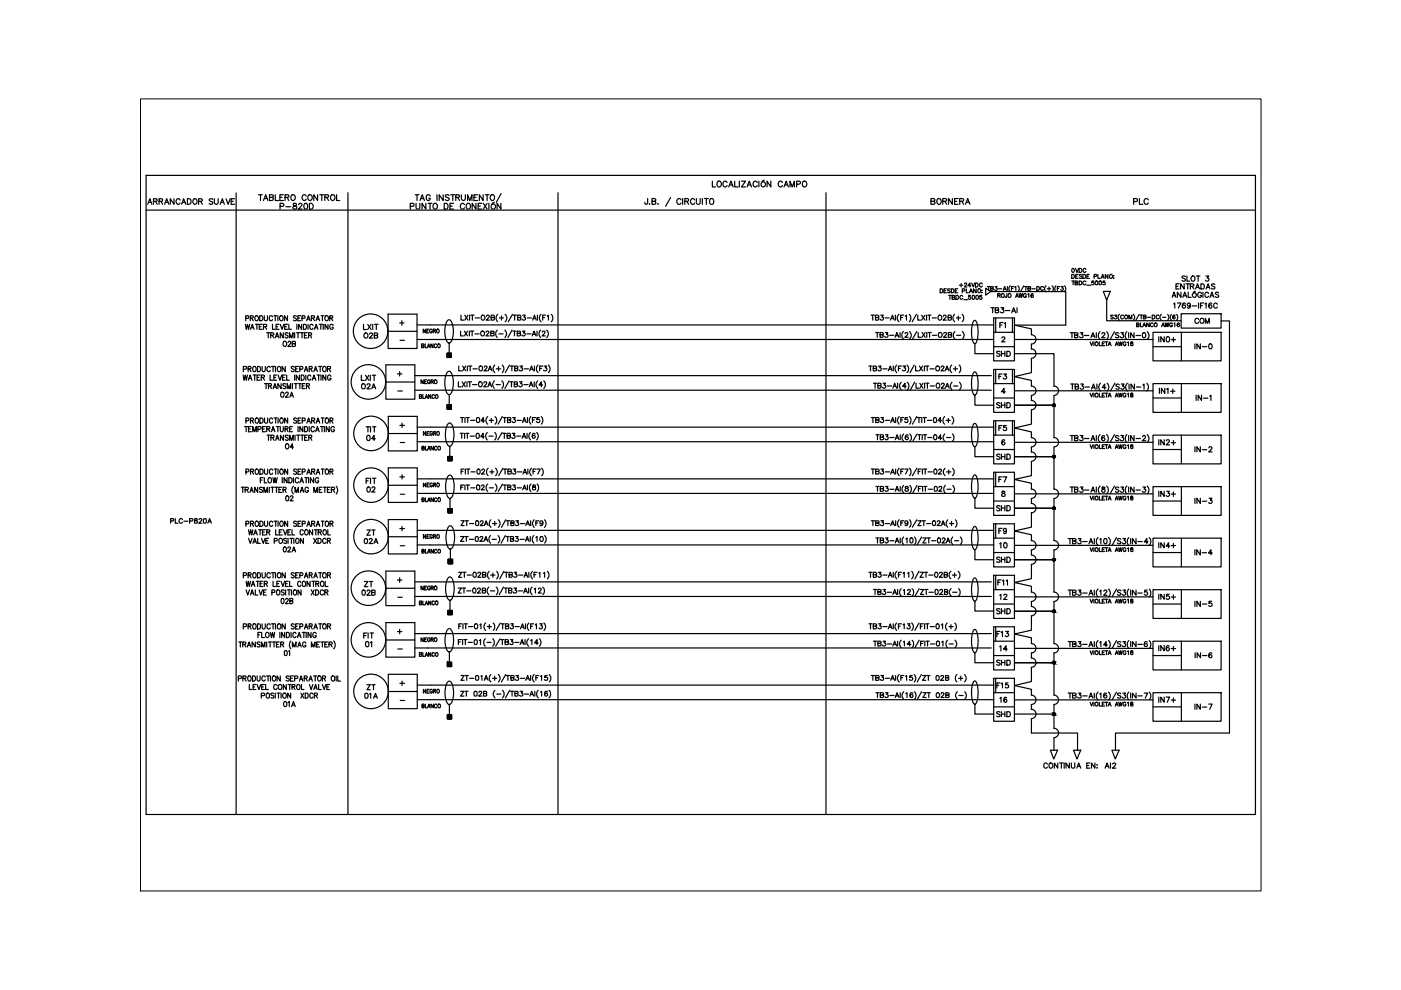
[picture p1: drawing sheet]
<svg xmlns="http://www.w3.org/2000/svg" width="297mm" height="210mm" viewBox="0 0 297 210" stroke-linecap="round" stroke-linejoin="round" font-family="sans-serif">
<defs><g id="words">
<g font-size="4.4">
<text x="210.3" y="87.8">SHD</text>
<text x="210.3" y="98.8">SHD</text>
</g>
<g font-size="4">
<text x="58.6" y="45.5">P-820D</text>
<text x="196.5" y="44.5">BORNERA</text>
<text x="239.5" y="44.5">PLC</text>
<text x="211" y="70.6">F1</text>
<text x="252.6" y="69.8">COM</text>
<text x="210.3" y="76.9">SHD</text>
<text x="211.3" y="73.7">2</text>
<text x="211" y="81.5">F3</text>
<text x="211" y="92.4">F5</text>
<text x="211" y="103.4">F7</text>
<text x="210.3" y="109.4">SHD</text>
<text x="211" y="114.3">F9</text>
<text x="211" y="117.5">10</text>
<text x="210.3" y="120.3">SHD</text>
<text x="210.3" y="131.2">SHD</text>
<text x="211" y="128.4">12</text>
<text x="210.6" y="136.2">F13</text>
<text x="210.3" y="142.2">SHD</text>
<text x="211" y="139.3">14</text>
<text x="210.6" y="147.1">F15</text>
<text x="210.3" y="153.1">SHD</text>
<text x="211" y="150.3">16</text>
</g>
<g font-size="3.5">
<text x="83.3" y="80.8">+</text>
<text x="84" y="91.7">+</text>
<text x="84" y="102.7">+</text>
<text x="84" y="113.6">+</text>
<text x="83.3" y="124.5">+</text>
<text x="83.3" y="135.5">+</text>
<text x="84" y="146.4">+</text>
</g>
<g font-size="2.6">
<text x="84" y="73.4">-</text>
<text x="83.6" y="84">-</text>
<text x="84" y="94.9">-</text>
<text x="84" y="106.2">-</text>
<text x="84" y="116.8">-</text>
<text x="83.6" y="127.7">-</text>
<text x="83.6" y="139">-</text>
<text x="84" y="149.6">-</text>
</g>
</g></defs>
<!-- layer: 0 -->
<g fill="none" stroke="#000" stroke-width=".25">
<path d="M31 37.2h235.2v135.5h-235.2zM151 38.4v1.2h.7M152.2 38.5a.57 .57 0 0 1 .8 .5 .57 .57 0 0 1-.8 .6l-.2-.4zM154.2 38.7a.46 .46 0 0 0-.6-.3 .46 .46 0 0 0-.3 .5v.3a.46 .46 0 0 0 .3 .4 .46 .46 0 0 0 .6-.3M154.5 39.6l.5-1.2 .4 1.2M154.7 39.2h.6M155.8 38.4v1.2h.7M156.7 38.4v1.2M157.2 38.4h.9l-.9 1.2h.9M158.4 39.6l.5-1.2 .4 1.2M158.6 39.2h.6M160.6 38.7a.46 .46 0 0 0-.6-.3 .46 .46 0 0 0-.3 .5v.3a.46 .46 0 0 0 .3 .4 .46 .46 0 0 0 .6-.3"/>
<path d="M160.9 38.4v1.2M162 38.2l-.4 .2M163.4 38.4v1.2l-.8-1.2v1.2M165.9 38.7a.46 .46 0 0 0-.5-.3 .46 .46 0 0 0-.4 .5v.3a.46 .46 0 0 0 .4 .4 .46 .46 0 0 0 .5-.3M166.2 39.6l.5-1.2 .5 1.2M166.4 39.2h.6M167.5 39.6v-1.2l.5 1.2 .4-1.2v1.2M168.9 39h.7l.1-.5-.8-.1v1.2M170.3 38.5a.57 .57 0 0 1 .8 .6 .57 .57 0 0 1-.9 .4l-.1-.6zM31 44.5h235.2M31.3 43.3l.5-1.2 .4 1.2M31.5 42.9h.5"/>
<path d="M32.5 42.7l.7-.1 .1-.3-.1-.1-.7-.1v1.2M33 42.7l.3 .6M33.7 42.7l.7-.1v-.4l-.7-.1v1.2M34.1 42.7l.4 .6M34.9 43.3l.4-1.2 .5 1.2M35 42.9h.6M36.9 42.1v1.2l-.8-1.2v1.2M38.2 42.4a.43 .43 0 0 0-.5-.3 .43 .43 0 0 0-.4 .5 .47 .47 0 0 0 .2 .6 .47 .47 0 0 0 .7-.2M38.5 43.3l.4-1.2 .5 1.2M38.7 42.9h.5M39.7 42.1a.65 .65 0 0 1 .7 .3 .65 .65 0 0 1 0 .8l-.7 .1zM41.1 42.2a.57 .57 0 0 1 .7 .5 .57 .57 0 0 1-.6 .6 .69 .69 0 0 1-.1-1.1z"/>
<path d="M42.1 42.7l.7-.1 .1-.3-.1-.1-.7-.1v1.2M42.5 42.7l.4 .6M45.1 42.3l-.2-.2-.5 .2 .1 .3 .6 .4-.2 .3-.5-.1M45.5 42.1v.9l.3 .3 .5-.3v-.9M46.7 43.3l.4-1.2 .5 1.2M46.8 42.9h.6M47.9 42.1l.5 1.2 .4-1.2M49 42.7h.5M49.7 42.1h-.7v1.2h.7M50.1 40.9v131.8M54.8 41.3h.8M55.2 41.3v1.2"/>
<path d="M55.9 42.5l.4-1.2 .5 1.2M56 42.1h.6M57.1 41.8h.7l.1-.3-.1-.2h-.7v1.2l.8-.1v-.4l-.3-.2M68.9 41.8h.6l.2-.3-.2-.2h-.6v1.2M69.3 41.8l.4 .7M70.2 41.5l.1-.2a.57 .57 0 0 1 .7 .6 .57 .57 0 0 1-.7 .5l-.2-.3zM71.4 41.3v1.2h.6M73.8 40.9v131.8M87 43.7h.7v-.5l-.7-.1v1.2M88 41.3h.8M88.2 43.1l.1 1.1 .2 .1 .5-.1v-1.1M88.4 41.3v1.2"/>
<path d="M89.1 42.5l.4-1.2 .5 1.2M89.3 42.1h.5M90.3 43.1v1.2l-.8-1.2v1.2M90.7 43.1h.9M91.2 43.1v1.2M91.2 41.6a.43 .43 0 0 0-.5-.3 .43 .43 0 0 0-.3 .5v.3a.43 .43 0 0 0 .4 .4 .43 .43 0 0 0 .4-.4h-.3M92 43.2a.58 .58 0 0 1 .8 .5 .58 .58 0 0 1-.8 .6l-.2-.4zM92.7 41.3v1.2M94 41.3v1.2l-.9-1.2v1.2M94.2 43.1h.4a.67 .67 0 0 1 .4 .6 .67 .67 0 0 1-.4 .6h-.4zM95.2 41.5l-.3-.2-.5 .2 .1 .3 .7 .3-.1 .3a.44 .44 0 0 1-.7-.1M95.4 43.7h.5"/>
<path d="M95.6 41.3h.8M96 41.3v1.2M96.2 43.1h-.8v1.2h.8M96.6 41.8h.7l.1-.3-.1-.2h-.7v1.2M97 41.8l.4 .7M97.8 41.3v.8l.4 .4 .3-.1 .2-.3v-.8M98.5 43.4a.46 .46 0 0 0-.5-.3 .46 .46 0 0 0-.4 .5v.3a.46 .46 0 0 0 .4 .4 .46 .46 0 0 0 .5-.3M99 43.2a.58 .58 0 0 1 .8 .5 .58 .58 0 0 1-.8 .6l-.2-.4zM99.1 42.5v-1.2l.5 1.2 .5-1.2v1.2M100.5 41.8h.5M100.9 43.1v1.2l-.8-1.2v1.2M101.2 41.3h-.7v1.2h.7"/>
<path d="M101.4 43.7h.4M102.1 43.1h-.7v1.2h.7M102.4 41.3v1.2l-.8-1.2v1.2M102.5 43.1l.8 1.2M102.9 41.3h.8M103.3 41.3v1.2M103.3 43.1l-.8 1.2M103.7 43.1v1.2M104.2 41.3a.56 .56 0 0 1 .7 .6 .56 .56 0 0 1-.7 .5l-.3-.3zM104.8 42.9l-.5 .2M106.2 43.1v1.2l-.8-1.2v1.2M106.2 41l-1 1.9"/>
<path d="M118.3 40.9v131.8M137.3 42.1l-.1 1.2h-.4l-.1-.4M137.7 43.2l.1 .1M138.2 42.7l.7-.1 .2-.3-.3-.2h-.6v1.2h.7l.2-.4-.3-.2M139.5 43.2l-.1 .1h.2M142.2 41.9l-1.1 1.8M144.4 42.4a.46 .46 0 0 0-.5-.3 .46 .46 0 0 0-.4 .5v.3a.46 .46 0 0 0 .4 .4 .46 .46 0 0 0 .5-.3M144.7 42.1v1.2M145.2 42.7l.7-.1 .1-.4-.8-.1v1.2M145.6 42.7l.4 .6M147.3 42.4a.43 .43 0 0 0-.5-.3 .43 .43 0 0 0-.4 .5v.3a.43 .43 0 0 0 .4 .4 .43 .43 0 0 0 .5-.3M147.6 42.1l.1 1.1 .3 .1 .4-.1v-1.1"/>
<path d="M148.9 42.1v1.2M149.4 42.1h.8M149.8 42.1v1.2M150.5 42.3l.3-.2a.6 .6 0 0 1 .5 .7 .6 .6 0 0 1-.6 .5l-.3-.4zM175.1 40.9v131.8M251.3 58.7l-.2-.2-.5 .2v.2l.7 .3-.1 .4h-.3l-.3-.1M251.7 58.5v1.1h.6M252.7 58.6a.52 .52 0 0 1 .7 .5 .52 .52 0 0 1-.7 .5l-.2-.4zM253.6 58.5h.8M254 58.5v1.1M255.7 58.5h.6l-.4 .4a.36 .36 0 0 1 .4 .4 .36 .36 0 0 1-.3 .4 .36 .36 0 0 1-.4-.3M51.5 79.5l.3 1.1 .2-1.1 .2 1.1 .3-1.1"/>
<path d="M51.6 78.3l.6-.1v-.4l-.6-.1v1.1M52 68.8l.2 1 .3-1 .2 1 .2-1M52.1 67.5h.5l.1-.5-.6-.1v1.1M52.6 78.2h.6v-.4l-.6-.1v1.1M52.9 78.2l.3 .6M53.1 67.5l.5-.1 .1-.4-.6-.1v1.1M53.1 69.8l.4-1 .4 1M53.3 69.5h.4M53.4 67.5l.3 .5M53.7 79.5h.6M53.7 77.7a.51 .51 0 0 1 .6 .5 .51 .51 0 0 1-.6 .6l-.1-.4zM54 79.5v1.1"/>
<path d="M54.1 67.1l.2-.2a.51 .51 0 0 1 .5 .6 .51 .51 0 0 1-.6 .5l-.2-.4zM54.2 68.8h.6M54.5 68.8v1M54.6 77.7a.56 .56 0 0 1 .6 .5 .56 .56 0 0 1-.6 .6zM55 69.3h.4M55.1 66.9a.58 .58 0 0 1 .6 .4 .58 .58 0 0 1-.2 .7h-.4zM55.1 79.5h-.6v1.1h.6M55.6 77.7v.9l.3 .2h.2l.1-.3v-.8M55.6 68.8h-.6v1h.6M55.9 69.3l.6-.1v-.4h-.6v1M56 66.9l.1 1 .2 .1 .4-.1v-1M56.2 69.3l.3 .5"/>
<path d="M56.5 70.5h.7M56.9 70.5v1.1M57.3 79.5v1.1h.6M57.3 77.9a.37 .37 0 0 0-.4-.2 .37 .37 0 0 0-.3 .4v.3a.37 .37 0 0 0 .3 .4 .37 .37 0 0 0 .4-.3M57.4 71.1l.6-.1v-.3l-.6-.2v1.1M57.6 77.7h.6M57.7 71.1l.4 .5M57.8 67.2l-.2-.3a.51 .51 0 0 0-.5 .6 .51 .51 0 0 0 .5 .5l.2-.3M57.8 68.8v1h.5M57.9 77.7v1.1M58.1 66.9h.6M58.4 71.6l.3-1.1 .4 1.1"/>
<path d="M58.4 66.9v1.1M58.4 77.7v1.1M58.5 69.3h.4M58.5 71.3h.5M58.7 79.5h-.6v1.1h.6M58.9 77.9l.1-.2a.51 .51 0 0 1 .6 .5 .51 .51 0 0 1-.6 .6l-.2-.4zM58.9 66.9v1.1M59 79.5l.3 1.1 .4-1.1M59.2 68.8h-.7v1h.7M59.4 67.1l.1-.2a.51 .51 0 0 1 .5 .6 .51 .51 0 0 1-.5 .5l-.2-.4zM59.4 68.8l.4 1 .4-1M60.1 70.5v1.1l-.7-1.1v1.1"/>
<path d="M60.2 72.4a.52 .52 0 0 1 .6 .5 .52 .52 0 0 1-.6 .5l-.2-.4zM60.4 69.3h.3M60.5 77.7v1.1l-.7-1.1v1.1M60.5 79.5h-.6v1.1h.6M60.8 79.5v1.1h.5M60.9 66.9v1.1l-.6-1.1v1.1M61 68.8h-.6v1h.6M61.1 70.7l-.2-.2-.5 .2 .1 .3 .5 .2v.4h-.4l-.2-.1M61.1 72.6a.3 .3 0 0 1 .3-.2 .3 .3 0 0 1 .3 .3l-.7 .8h.7M61.2 68.8v1h.6M61.4 71.6v-1.1l.4 1.1 .3-1.1v1.1M62 72.9l.6-.1v-.4h-.6v1.1l.6-.1v-.3l-.2-.2"/>
<path d="M62.4 77.9l-.2-.2-.4 .2v.2l.5 .3v.4h-.3l-.2-.2M62.5 70.5v1.1M62.5 79.5v1.1M62.7 78.2h.3M62.9 67.1l-.3-.2-.4 .2 .1 .2 .6 .4-.3 .3-.4-.1M62.9 70.5h.6M62.9 68.8v1M63.1 67.5h.4M63.2 70.5v1.1M63.3 77.7h-.6v1.1h.6M63.5 79.5v1.1l-.7-1.1v1.1M63.6 78.3l.5-.1 .1-.4-.6-.1v1.1"/>
<path d="M63.7 70.5h.6M63.7 66.9h-.6v1.1h.6M63.9 79.5a.56 .56 0 0 1 .6 .6 .56 .56 0 0 1-.6 .5zM64 68.8v1l-.7-1v1M64 67.5h.6v-.5l-.6-.1v1.1M64 70.5v1.1M64.3 68.8a.56 .56 0 0 1 .7 .3 .56 .56 0 0 1-.3 .7h-.4zM64.5 78.8l.4-1.1 .4 1.1M64.5 71.1h.4M64.7 78.4h.4M64.8 79.5v1.1M65 68l.4-1.1 .4 1.1"/>
<path d="M65.1 70.5h-.6v1.1h.6M65.1 67.7h.5M65.3 68.8v1M65.4 71.1l.6-.1v-.3l-.6-.2v1.1M65.6 78.2h.5l.1-.4-.6-.1v1.1M65.8 71.1l.3 .5M65.9 79.8l-.1-.2a.53 .53 0 0 0-.6 .4 .53 .53 0 0 0 .5 .6l.2-.3M65.9 78.2l.3 .6M66 67.5l.6-.1 .1-.4-.7-.1v1.1M66.4 69a.35 .35 0 0 0-.4-.2 .35 .35 0 0 0-.3 .3v.3a.35 .35 0 0 0 .2 .4 .35 .35 0 0 0 .5-.2M66.4 67.5l.3 .5M66.5 78.8l.4-1.1 .4 1.1"/>
<path d="M66.7 69.8l.3-1 .4 1M66.7 78.4h.4M66.8 69.5h.5M67 68l.4-1.1 .4 1.1M67.2 67.7h.4M67.2 79.5h.7M67.5 77.7h.7M67.5 79.5v1.1M67.7 68.8h.7M67.9 77.7v1.1M68 68.8v1M68.1 66.9h.6"/>
<path d="M68.1 79.5v1.1M68.4 66.9v1.1M68.5 77.9l.1-.2a.51 .51 0 0 1 .6 .5 .51 .51 0 0 1-.6 .6l-.2-.4zM68.5 68.8v1M69 67.1l.2-.2a.51 .51 0 0 1 .5 .6 .51 .51 0 0 1-.6 .5l-.2-.4zM69.1 79.5v1.1l-.7-1.1v1.1M69.4 78.2h.6v-.4l-.6-.1v1.1M69.5 68.8v1l-.6-1v1M69.8 78.2l.3 .6M69.9 67.5l.6-.1v-.4l-.6-.1v1.1M70.2 79.8a.37 .37 0 0 0-.5-.3 .37 .37 0 0 0-.2 .4v.3a.37 .37 0 0 0 .3 .4 .37 .37 0 0 0 .4-.4h-.3M70.2 67.5l.4 .5"/>
<path d="M70.6 69a.37 .37 0 0 0-.4-.2 .37 .37 0 0 0-.3 .3v.3a.37 .37 0 0 0 .4 .4 .37 .37 0 0 0 .3-.4h-.2M76.6 79.6v1.1h.6M77.1 68.8v1.1h.6M77.5 79.6l.7 1.1M78 68.8l.7 1.1M78.2 79.6l-.7 1.1M78.3 70.8l.3-.2h.2l.2 .3-.7 .8h.7M78.5 79.6v1.1M78.7 68.8l-.7 1.1M78.9 79.6h.8M79 68.8v1.1M79.3 79.6v1.1"/>
<path d="M79.4 71.1l.6-.1v-.3l-.6-.1v1.1l.6-.1v-.4l-.2-.1M79.4 68.8h.8M79.8 68.8v1.1M81.8 77.4h6.2v7.2h-6.2zM82.3 66.6h6.1v7.3h-6.1zM82.3 70.2h6.1M84.7 68.5h1M85.2 68v1M88 79.6h122.2M88.4 72h122.3M88.4 68.9h122.3M89.4 73.3h.4l.1-.3-.5-.1v.8l.5-.1-.2-.3"/>
<path d="M90.2 72.9v.8h.3M90.2 69.8v.8l-.5-.8v.8M90.5 70.2h.2M90.6 73.7l.3-.8 .3 .8M90.7 73.5h.4M90.9 69.8h-.4v.8h.4M91.6 69.9a.29 .29 0 0 0-.3-.1 .29 .29 0 0 0-.2 .3l.2 .5 .3-.1v-.2h-.1M91.8 72.9v.8l-.5-.8v.8M91.8 70.2l.5-.1 .1-.2-.6-.1v.8M92.1 70.2l.3 .4M92.6 73.1a.26 .26 0 0 0-.3-.2 .26 .26 0 0 0-.2 .3v.2a.26 .26 0 0 0 .2 .3 .26 .26 0 0 0 .3-.2M92.6 69.9a.29 .29 0 0 1 .3-.1 .29 .29 0 0 1 .2 .3v.2a.28 .28 0 0 1-.3 .3 .28 .28 0 0 1-.2-.3z"/>
<path d="M92.9 73l.1-.1a.38 .38 0 0 1 .3 .4 .38 .38 0 0 1-.4 .4l-.1-.3zM94.8 74.9h.9v.9h-.9zM94.8 74.9h.1M95 67.9l.2-.1a2.43 2.43 0 0 1 .9 2.5v.6a2.05 2.05 0 0 1-.9 1.8 2.43 2.43 0 0 1-.9-2.4v-.7a2.68 2.68 0 0 1 .7-1.7zM95 78.8l.2-.1a2.43 2.43 0 0 1 .9 2.5v.6a2.05 2.05 0 0 1-.9 1.9 2.43 2.43 0 0 1-.9-2.5v-.7a2.68 2.68 0 0 1 .7-1.7zM95 74.9l-.2 .1M95 74.9l-.2 .2M95.1 74.9l-.3 .3M95.2 74.9l-.4 .4M95.2 72.7v2.2M95.3 74.9l-.5 .5M95.4 74.9l-.6 .6"/>
<path d="M95.5 74.9l-.7 .7M95.6 74.9l-.8 .8M95.7 74.9l-.9 .8M95.7 74.9l-.9 .9 .9-.9M95.7 75.8h.1M95.7 75l-.8 .8M95.7 75.1l-.7 .7M95.7 75.2l-.6 .6M95.7 75.3l-.5 .5M95.7 75.4l-.4 .4M95.7 75.5l-.3 .3M95.7 75.6l-.2 .2 .2-.2"/>
<path d="M95.7 75.7l-.1 .1M97.3 77.6v1h.6M97.6 70.2v1h.6M97.7 66.8v1.1h.6M98.1 77.6l.6 1M98.5 70.2l.6 1M98.5 66.8l.7 1.1M98.7 77.6l-.6 1M99.1 77.6v1M99.1 70.2l-.6 1M99.2 66.8l-.7 1.1M99.3 77.6h.7"/>
<path d="M99.5 70.2v1M99.6 66.8v1.1M99.7 77.6v1M99.7 70.2h.7M99.8 66.8h.7M100.1 70.2v1M100.1 66.8v1.1M100.3 78.2h.9M100.7 70.8h.9M100.7 67.4h1M102.1 67a.45 .45 0 0 1 .6 0 .45 .45 0 0 1 0 .7 .45 .45 0 0 1-.6-.1zM102.7 77.9l.2-.3 .4 .2-.7 .8h.7"/>
<path d="M103.1 70.4a.3 .3 0 0 1 .3-.2 .3 .3 0 0 1 .3 .3l-.7 .7h.7M103.2 67.1l.1-.3 .4 .2-.6 .9h.7M103.5 78.6l.4-1 .4 1M103.7 78.3h.5M104 70.7l.6-.1 .2-.2-.3-.2h-.5v1l.7-.1 .1-.2-.3-.2M104.1 67.3h.6l.1-.3-.2-.2h-.5v1.1l.7-.1v-.3l-.2-.2M104.9 77.4a1.12 1.12 0 0 0 0 1.6M105.2 78.2h1M105.4 70a1.06 1.06 0 0 0 0 1.6M105.5 66.6a1.06 1.06 0 0 0 0 1.6M105.7 77.7v.9M105.8 70.8h.9"/>
<path d="M105.9 67.4h.9M106.3 67v.9M106.5 77.4a1.12 1.12 0 0 1 0 1.6M107 70a1.06 1.06 0 0 1 0 1.6M107.1 66.6a.99 .99 0 0 1 0 1.6M108 77.4l-.9 1.6M108.2 77.6h.7M108.5 77.6v1M108.6 70l-.9 1.6M108.7 66.6l-.9 1.6M108.7 70.2h.7M108.8 66.8h.7"/>
<path d="M109.1 70.2v1M109.1 78.1l.7-.1v-.3l-.3-.1h-.4v1l.7-.1v-.3l-.3-.1M109.1 66.8v1.1M109.7 70.7l.6-.1v-.3l-.6-.1v1l.6-.1v-.2l-.2-.2M109.8 67.3h.5l.1-.4-.6-.1v1.1l.6-.1v-.4l-.2-.1M110.2 77.6h.6l-.4 .4a.35 .35 0 0 1 .4 .5 .35 .35 0 0 1-.6 .1l-.1-.1M110.8 70.2h.5l-.3 .4h.2a.36 .36 0 0 1 0 .6 .36 .36 0 0 1-.6-.2M110.8 66.8h.6l-.3 .4a.34 .34 0 0 1 .3 .4 .34 .34 0 0 1-.3 .3 .34 .34 0 0 1-.4-.2M111.2 78.2h.8M111.7 70.8h.9M111.8 67.4h.9M112.3 78.6l.4-1 .4 1"/>
<path d="M112.4 78.3h.5M112.8 71.2l.4-1 .5 1M112.9 67.9l.4-1.1 .4 1.1M113 70.9h.5M113.1 67.5h.5M113.3 77.6v1M113.9 70.2v1M113.9 66.8v1.1M114.1 77.4a1.12 1.12 0 0 0 0 1.6M114.4 78.1h.4M114.6 70a1.06 1.06 0 0 0 0 1.6M114.7 66.6a1.06 1.06 0 0 0 0 1.6"/>
<path d="M115 70.4v-.2h.4l.2 .3-.7 .7h.7M115 77.6h-.6v1M115 67.3h.4M115.3 77.6h.6l-.3 .4h.2a.36 .36 0 0 1 0 .6 .36 .36 0 0 1-.5-.1M115.7 66.8h-.7v1.1M115.9 70a.99 .99 0 0 1 0 1.6M116 67l.3-.2v1.1M116.3 77.4a1.12 1.12 0 0 1 0 1.6M116.9 66.6a1.06 1.06 0 0 1 0 1.6M184.2 77.6h.7M184.6 77.6v1M184.7 66.8h.7"/>
<path d="M185 66.8v1.1M185.2 78.1h.4l.3-.2-.3-.3h-.4v1h.4l.3-.1-.3-.4M185.6 67.3h.6l.1-.3-.2-.2h-.5v1.1l.7-.1v-.4l-.2-.1M185.7 70.5h.6M186 70.5v1M186.3 77.6h.5l-.3 .4a.35 .35 0 0 1 .3 .5 .35 .35 0 0 1-.6 0M186.6 71l.6-.1v-.3l-.6-.1v1l.6-.1 .1-.2-.2-.2M186.7 66.8h.6l-.3 .4a.34 .34 0 0 1 .3 .4 .34 .34 0 0 1-.3 .3 .34 .34 0 0 1-.4-.2M187.2 78.2h.9M187.6 67.4h.9M187.7 70.5h.5l-.3 .4a.36 .36 0 0 1 .3 .6 .36 .36 0 0 1-.6-.2M188.3 78.6l.5-1 .3 1"/>
<path d="M188.5 78.3h.5M188.6 71.1h.9M188.8 67.9l.4-1.1 .4 1.1M189 67.5h.5M189.4 77.6v1M189.8 71.5l.3-1 .5 1M189.9 66.8v1.1M189.9 71.2h.5M190.1 77.4a1.12 1.12 0 0 0 0 1.6M190.5 78.1h.4M190.6 66.6a.99 .99 0 0 0 0 1.6M190.8 70.5v1"/>
<path d="M191 67.3h.3M191.1 77.6h-.6v1M191.4 77.6h.6l-.3 .4a.36 .36 0 0 1 .2 .6 .36 .36 0 0 1-.6-.1M191.5 70.3a1.06 1.06 0 0 0 0 1.6M191.6 66.8h-.6v1.1M191.9 70.8l.2-.3 .4 .2-.2 .3-.5 .5h.8M191.9 67l.3-.2v1.1M192.3 77.4a1.12 1.12 0 0 1 0 1.6M192.8 66.6a1.06 1.06 0 0 1 0 1.6M192.9 70.3a1.06 1.06 0 0 1 0 1.6M193.8 77.4l-.9 1.6M194.1 77.6v1h.6"/>
<path d="M194.3 66.6l-.9 1.6M194.4 70.3l-.9 1.6M194.6 66.8v1.1h.6M194.7 70.5v1h.6M194.9 77.6l.7 1M195.4 66.8l.7 1.1M195.5 70.5l.7 1M195.6 77.6l-.7 1M196 77.6v1M196.1 66.8l-.7 1.1M196.2 70.5l-.7 1M196.2 77.6h.7"/>
<path d="M196.5 66.8v1.1M196.5 70.5v1M196.6 77.6v1M196.7 66.8h.7M196.8 70.5h.7M197 66.8v1.1M197.1 70.5v1M197.2 78.2h.9M197.6 67.4h.9M197.7 71.1h.9M199 70.6a.45 .45 0 0 1 .7 .1 .45 .45 0 0 1-.1 .6 .45 .45 0 0 1-.6 0zM199.5 77.9a.3 .3 0 0 1 .4-.3 .3 .3 0 0 1 .2 .3l-.6 .7h.7"/>
<path d="M200 67.1l.2-.3 .4 .2-.6 .9h.6M200.1 70.8l.2-.3 .3 .1v.3l-.5 .6h.6M200.4 78.6l.4-1 .4 1M200.5 78.3h.5M201 67.3h.6l.1-.4-.7-.1v1.1l.7-.1v-.4l-.2-.1M201.1 71l.6-.1 .1-.2-.3-.2h-.4v1h.4l.3-.2-.3-.3M201.8 77.4a1.03 1.03 0 0 0 0 1.6M202.1 78.2h.9M202.4 66.6a1.06 1.06 0 0 0 0 1.6M202.5 70.3a1.06 1.06 0 0 0 0 1.6M202.6 77.7v.9M202.8 67.4h.9"/>
<path d="M202.8 71.1h.9M203.2 67v.9M203.4 77.4a1.12 1.12 0 0 1 0 1.6M204 66.6a1.06 1.06 0 0 1 0 1.6M204 70.3a.99 .99 0 0 1 0 1.6M206.5 68l.2-.1a2.78 2.78 0 0 1 .7 2.5l-.1 1.2a1.35 1.35 0 0 1-.6 1.3 2.78 2.78 0 0 1-.7-2.5l.1-1.3zM206.5 78.9l.2-.1a2.78 2.78 0 0 1 .7 2.5l-.1 1.3a1.35 1.35 0 0 1-.6 1.2 2.78 2.78 0 0 1-.7-2.5l.1-1.2zM206.7 72.9v2.1h4M210.1 65.2h.7M210.5 65.2v1.1M210.7 67.4v9.1h4.4v-9.1M210.7 78.3v9.1h4.4v-9.1"/>
<path d="M211 65.8l.7-.1v-.4l-.7-.1v1.1l.7-.1v-.4h-.2M211.5 62.6h.5l.1-.2-.6-.2v.8M211.8 62.6l.3 .4M212.2 65.2h.6l-.3 .4a.37 .37 0 0 1 .3 .6 .37 .37 0 0 1-.7-.1M213.1 65.8h1M213.5 62.2l-.1 .8h-.2l-.1-.2M214.5 66.3l.4-1.1 .4 1.1M214.7 66h.5M215.1 75h8.4v6.9M215.1 72h29.4M215.3 63l.3-.8 .3 .8M215.4 62.8h.4"/>
<path d="M215.6 65.2v1.1M216.1 62.2l.1 .8 .2-.8 .2 .8 .2-.8M217.6 62.5a.34 .34 0 0 0-.5-.1 .34 .34 0 0 0 0 .5 .34 .34 0 0 0 .5 0v-.1h-.2M217.9 62.4l.2-.2v.8M218.7 74a.99 .99 0 0 1 1 1 .99 .99 0 0 1-1 1M218.7 71a.99 .99 0 0 1 1 1 .99 .99 0 0 1-1 1M218.7 76v3l-3.6 .9 3.6 .8v1.2M218.7 73v1M219.1 62.4l-.1-.1a.38 .38 0 0 0-.4 .3 .38 .38 0 0 0 .4 .4 .25 .25 0 0 0 0-.4 .25 .25 0 0 0-.4 .2M226 68.9h-10.9l3.6 .8v1.3M226.9 70.5h.7M227.3 70.5v1.1"/>
<path d="M227.8 71h.7v-.4l-.7-.1v1.1l.7-.1v-.4l-.2-.1M229 70.5h.6l-.3 .4a.37 .37 0 0 1 .3 .6 .37 .37 0 0 1-.7-.1M229.9 71.1h1M231.1 72.5l.3 .8 .3-.8M231.3 71.6l.4-1.1 .4 1.1M231.5 71.3h.5M231.9 72.5v.8M232.4 70.5v1.1M233.1 72.5v.8h.4M233.2 70.3a1.08 1.08 0 0 0 0 1.7M233.6 70.8l.2-.3 .4 .1v.3l-.6 .7h.7M233.7 72.9h.3"/>
<path d="M233.9 61.8h1.5l-.8 1.8zM234.2 72.5h-.5v.8h.5M234.3 72.5h.6M234.6 72.5v.8M234.6 70.3a1.16 1.16 0 0 1 0 1.7M234.6 63.6v4.4h15.8M234.9 73.3l.4-.8 .3 .8M235.1 73h.3M236.3 70.3l-.9 1.7M236.5 73.3l.3-.8 .3 .8M236.5 73h.4M237.2 72.5l.1 .8 .3-.8 .1 .8 .2-.8"/>
<path d="M237.2 70.7l-.2-.2-.5 .2 .1 .2 .6 .4v.2l-.2 .1-.5-.1M237.6 70.5h.6l-.3 .4a.37 .37 0 0 1 .3 .6 .37 .37 0 0 1-.7-.1M238.7 72.7a.34 .34 0 0 0-.5-.1 .34 .34 0 0 0 0 .5 .34 .34 0 0 0 .5 0l-.2-.1M238.9 70.3a1.16 1.16 0 0 0 0 1.7M239 72.6l.3-.1v.8M239.3 70.5v1.1M239.8 72.5v.2l.4 .3-.1 .3-.4-.1v-.3l.4-.1 .1-.2zM240.4 70.5v1.1l-.7-1.1v1.1M240.9 71.1h.9M241 68.8h.3l.2-.2-.5-.1v.8l.5-.1v-.2l-.2-.2M241.8 68.5v.8h.4M242.3 69.3l.3-.8 .3 .8"/>
<path d="M242.3 70.6a.5 .5 0 0 1 .6 .5 .5 .5 0 0 1-.6 .5l-.1-.5zM242.4 69h.4M243.2 70.3a1.08 1.08 0 0 1 0 1.7M243.7 68.5v.8l-.6-.8v.8M244.5 70.5h14.4v6h-14.4zM244.5 73.5h6M244.5 68.6a.31 .31 0 0 0-.3-.1 .31 .31 0 0 0-.3 .3v.2a.3 .3 0 0 0 .3 .3 .3 .3 0 0 0 .3-.2M245.7 71.4v1.1M246.3 69.3l.3-.8 .3 .8M246.4 69h.4M246.8 71.4v1.1l-.7-1.1v1.1M247 68.5l.2 .8 .2-.8 .2 .8 .2-.8"/>
<path d="M247.4 71.4a.51 .51 0 0 1 .6 .5 .51 .51 0 0 1-.6 .5l-.1-.4zM248.3 72h.9M248.5 63l.4-1.1 .4 1.1M248.6 68.6a.31 .31 0 0 0-.4-.1 .31 .31 0 0 0-.2 .3v.2a.3 .3 0 0 0 .3 .3 .3 .3 0 0 0 .3-.3h-.2M248.7 62.7h.5M248.8 71.6v.9M248.8 64.4l.3-.2v1.1M248.9 68.6l.2-.1v.8M249.3 60.7h.5M249.6 64.2h.8l-.6 1.1M250 60.2h-.7v1.1h.7M250 68.6v-.1a.36 .36 0 0 0-.4 .3 .36 .36 0 0 0 .4 .4 .25 .25 0 0 0 0-.4 .25 .25 0 0 0-.4 .2"/>
<path d="M250.4 61.9v1.1l-.8-1.1v1.1M250.4 66.5h8.5v3.1h-8.5zM250.5 70.5v6M250.8 63l.4-1.1 .4 1.1M250.9 62.7h.5M251.1 60.2v1.1l-.8-1.1v1.1M251.3 64.4l-.2-.2a.53 .53 0 0 0-.5 .6 .53 .53 0 0 0 .6 .5 .34 .34 0 0 0 0-.6 .34 .34 0 0 0-.5 .3M251.4 60.2h.8M251.8 60.2v1.1M251.9 61.9v1.1h.6M252.4 64.6a.34 .34 0 0 1-.5 .3 .34 .34 0 0 1-.1-.6 .34 .34 0 0 1 .5 .1l.1 .2a.51 .51 0 0 1-.4 .7l-.2-.1M252.4 60.7h.4l.3-.3-.3-.2h-.4v1.1"/>
<path d="M252.8 64.9h.9M252.8 60.7l.3 .6M253.4 72.9v1.1M253.4 61.7l-.4 .2M253.5 61.3l.4-1.1 .4 1.1M253.6 60.9h.6M254.1 64.2v1.1M254.5 72.9v1.1l-.7-1.1v1.1M254.5 64.8h.4M254.6 60.2h.4a.61 .61 0 0 1 .4 .5 .61 .61 0 0 1-.4 .6h-.4zM254.7 62.2a.41 .41 0 0 0-.4-.3 .41 .41 0 0 0-.4 .5v.2a.4 .4 0 0 0 .4 .5 .4 .4 0 0 0 .4-.5h-.2M254.9 73.5h.9"/>
<path d="M255 61.9v1.1M255.2 64.2h-.7v1.1M255.5 64.4l.2-.2v1.1M255.7 61.3l.4-1.1 .4 1.1M255.8 60.9h.6M256.2 62.2a.39 .39 0 0 0-.4-.3 .39 .39 0 0 0-.3 .5v.2a.39 .39 0 0 0 .3 .5 .39 .39 0 0 0 .4-.3M256.3 73.1l.3-.2a.51 .51 0 0 1 .4 .6 .51 .51 0 0 1-.6 .4zM256.5 63l.4-1.1 .5 1.1M256.7 62.7h.5M256.9 64.4l-.2-.2a.53 .53 0 0 0-.5 .6 .53 .53 0 0 0 .6 .5 .35 .35 0 0 0 0-.6 .35 .35 0 0 0-.5 .3M257.6 60.3l-.3-.1-.4 .1v.3l.7 .4-.3 .3-.4-.2M258.1 64.5a.39 .39 0 0 0-.4-.3 .39 .39 0 0 0-.4 .5v.2a.39 .39 0 0 0 .3 .4 .39 .39 0 0 0 .5-.2"/>
<path d="M258.4 62.1l-.3-.2-.4 .2 .1 .3 .5 .2v.4h-.4l-.2-.1M258.9 68h1.8v87.4h-24.2v3.7M51.8 90.4h.7M52.1 89.2h.6v-.5l-.6-.1v1.1M52.2 90.4v1.1M52.6 80.6l.4-1.1 .4 1.1M52.7 90.9h.4M52.8 80.2h.5M53.1 89.2l.6-.1v-.4l-.6-.1v1.1M53.1 100l.6-.1v-.4h-.6v1.1M53.3 90.4h-.6v1.1h.6M53.5 89.2l.2 .5"/>
<path d="M53.5 100l.2 .6M53.6 91.5v-1.1l.4 1.1 .3-1.1v1.1M54.2 88.8l.1-.1a.5 .5 0 0 1 .6 .5 .5 .5 0 0 1-.6 .5l-.2-.4zM54.3 99.5a.52 .52 0 0 1 .6 .5 .52 .52 0 0 1-.6 .5l-.2-.4zM54.5 80h.4M54.7 91l.6-.1v-.4l-.6-.1v1.1M55.1 88.6h.3a.58 .58 0 0 1 .4 .7 .58 .58 0 0 1-.7 .4zM55.1 99.5h.3a.58 .58 0 0 1 .4 .7 .58 .58 0 0 1-.7 .4zM55.4 80l.6-.1v-.3l-.6-.1v1.1M55.7 90.9h.3M55.7 80l.4 .6M56.1 88.6v.8l.3 .3 .3-.2 .1-.9"/>
<path d="M56.1 99.5v.8l.3 .3 .3-.2 .1-.9M56.1 81.3h.7M56.3 90.4h-.6v1.1h.6M56.4 81.3v1.1M56.5 90.9h.6v-.4l-.6-.1v1.1M56.6 92.3h.7M56.9 90.9l.3 .6M56.9 81.8h.6v-.4l-.6-.1v1.1M56.9 92.3v1.1M57.3 81.8l.3 .6M57.4 92.8l.6-.1v-.4h-.6v1.1M57.6 91.5l.3-1.1 .4 1.1"/>
<path d="M57.7 91.2h.5M57.8 92.8l.3 .6M57.8 88.9l-.2-.3a.53 .53 0 0 0-.5 .6 .53 .53 0 0 0 .6 .5l.1-.2M57.8 99.7l-.1-.2a.51 .51 0 0 0-.6 .5 .51 .51 0 0 0 .6 .5l.1-.2M57.9 82.4l.4-1.1 .4 1.1M58.1 82.1h.4M58.1 80h.3M58.1 88.6h.6M58.1 99.5h.6M58.4 93.4l.4-1.1 .4 1.1M58.4 88.6v1.1M58.4 99.5v1.1"/>
<path d="M58.6 93h.4M58.6 90.4h.6M58.9 90.4v1.1M59 88.6v1.1M59 99.5v1.1M59.4 90.4v.8l.3 .3 .3-.1 .1-1M59.5 88.7l.1-.1a.53 .53 0 0 1 .5 .6 .53 .53 0 0 1-.6 .5l-.2-.4zM59.5 99.5a.51 .51 0 0 1 .6 .5 .51 .51 0 0 1-.6 .5l-.2-.4zM59.6 81.3v1.1l-.7-1.1v1.1M59.7 83.2h.1a.51 .51 0 0 1 .5 .5 .51 .51 0 0 1-.6 .5l-.2-.4zM59.9 80h.4M60.1 92.3v1.1l-.6-1.1v1.1"/>
<path d="M60.4 90.9h.6v-.4l-.6-.1v1.1M60.6 83.4l.1-.2h.3l.1 .2-.6 .8h.7M60.6 81.5l-.2-.2-.4 .2 .1 .3 .4 .1 .1 .4-.2 .1-.4-.1M60.7 94.1a.53 .53 0 0 1 .6 .5 .53 .53 0 0 1-.5 .6 .74 .74 0 0 1-.1-1.1zM60.8 90.9l.3 .6M60.9 82.4v-1.1l.4 1.1 .3-1.1v1.1M61 88.6v1.1l-.6-1.1v1.1M61 99.5v1.1l-.6-1.1v1.1M61.1 92.4l-.2-.1-.4 .1 .1 .3 .5 .2-.1 .4-.3 .1-.2-.2M61.4 93.4v-1.1l.4 1.1 .4-1.1v1.1M61.4 90.9h.4M61.5 84.2l.3-1 .4 1"/>
<path d="M61.6 83.9h.4M62 90.4h-.6v1.1h.6M62 81.3v1.1M62.2 94.8h-.7l.5-.7v1.1M62.4 81.3h.6M62.6 92.3v1.1M62.7 81.3v1.1M62.9 88.8l-.2-.2-.4 .2v.2l.6 .3-.1 .4h-.3l-.2-.2M62.9 99.6l-.2-.1-.4 .1v.3l.6 .2-.1 .4-.3 .1-.2-.2M62.9 92.3h.7M63.2 90.4v1.1M63.2 89.2h.4"/>
<path d="M63.2 100h.4M63.2 81.3h.7M63.2 92.3v1.1M63.6 81.3v1.1M63.7 92.3h.7M63.8 88.6h-.6v1.1h.6M63.8 99.5h-.6v1.1h.6M64.1 89.2h.5l.1-.5-.6-.1v1.1M64.1 81.8h.4M64.1 92.3v1.1M64.2 90.4v1.1l-.6-1.1v1.1M64.6 90.4a.56 .56 0 0 1 .6 .6 .56 .56 0 0 1-.6 .5z"/>
<path d="M64.6 92.8h.4M64.7 81.3h-.6v1.1h.6M65 81.8h.5l.1-.4-.6-.1v1.1M65.1 89.7l.3-1.1 .4 1.1M65.2 92.3h-.6v1.1h.6M65.2 89.3h.4M65.3 81.8l.3 .6M65.5 92.8l.5-.1v-.4h-.5v1.1M65.6 90.4v1.1M65.8 92.8l.3 .6M66.1 89.2l.6-.1v-.4l-.6-.1v1.1M66.1 100l.6-.1v-.4h-.6v1.1"/>
<path d="M66.2 80.6l.4-1.1 .4 1.1M66.3 80.2h.5M66.4 89.2l.3 .5M66.4 100l.3 .6M66.7 90.7a.37 .37 0 0 0-.5-.3 .37 .37 0 0 0-.3 .5v.2a.37 .37 0 0 0 .3 .4 .37 .37 0 0 0 .5-.2M66.9 91.5l.4-1.1 .4 1.1M67 89.7l.4-1.1 .4 1.1M67 91.2h.5M67.2 89.3h.5M67.9 90.4h.7M68.1 88.6h.6M68.1 99.5h.6"/>
<path d="M68.3 90.4v1.1M68.4 88.6v1.1M68.4 99.5v1.1M68.8 90.4v1.1M69.1 99.5a.51 .51 0 0 1 .6 .5 .51 .51 0 0 1-.6 .5l-.2-.4zM69.2 88.6a.53 .53 0 0 1 .5 .6 .53 .53 0 0 1-.6 .5 .74 .74 0 0 1 .1-1.1zM69.8 90.4v1.1l-.6-1.1v1.1M70 89.2l.5-.1 .1-.4-.6-.1v1.1M70 100l.5-.1v-.4h-.5v1.1M70.3 89.2l.3 .5M70.3 100l.3 .6M70.9 90.7a.37 .37 0 0 0-.4-.3 .37 .37 0 0 0-.3 .5v.2a.37 .37 0 0 0 .3 .4 .37 .37 0 0 0 .4-.4h-.3"/>
<path d="M77.6 90.5h.7M77.8 81.6l.2-.2 .5 .2-.7 .8h.7M77.9 92.3h.2a.58 .58 0 0 1 .4 .6 .58 .58 0 0 1-.4 .5 .68 .68 0 0 1-.2-1.1zM78 90.5v1.1M78.6 90.5v1.1M78.8 82.4l.4-1 .5 1M79 82.1h.5M79 90.5h.7M79.4 90.5v1.1M79.6 93h-.8l.5-.7v1.1M81.8 81h6.2M82.3 88.3h6.2v7.3h-6.2z"/>
<path d="M82.3 99.2h6.2v7.3h-6.2zM82.3 91.9h6.2M88 82.7h122.2M88.5 90.6h122.2M88.5 93.7h122.2M88.9 84h.5v-.3h-.5v.8l.5-.1v-.2l-.1-.2M89.5 95h.4v-.3l-.4-.1v.8l.4-.1v-.2l-.1-.1M89.6 83.7v.8h.5M89.7 80.5v.8l-.4-.8v.8M90 80.9h.3M90.2 84.5l.2-.8 .3 .8M90.2 94.6v.8h.4"/>
<path d="M90.2 91.5v.8l-.4-.8v.8M90.2 84.2h.4M90.5 80.5h-.5v.8h.5M90.5 91.9h.3M90.7 95.4l.3-.8 .2 .8M90.7 95.1h.4M91 91.5h-.5v.8h.5M91.1 80.7a.26 .26 0 0 0-.3-.2 .26 .26 0 0 0-.2 .3v.2a.26 .26 0 0 0 .3 .3 .26 .26 0 0 0 .2-.3h-.1M91.3 83.7v.8l-.4-.8v.8M91.4 80.9h.4v-.3l-.4-.1v.8M91.6 80.9l.3 .4M91.7 91.7l-.1-.1a.3 .3 0 0 0-.4-.1 .3 .3 0 0 0 0 .5l.1 .3 .4-.2-.2-.1"/>
<path d="M91.9 94.6v.8l-.5-.8v.8M91.9 91.9l.4-.1 .1-.3h-.5v.8M92.1 83.9a.26 .26 0 0 0-.3-.2 .26 .26 0 0 0-.2 .3 .31 .31 0 0 0 .1 .4 .31 .31 0 0 0 .4 0v-.1M92.1 91.9l.3 .4M92.6 94.8a.26 .26 0 0 0-.3-.2 .26 .26 0 0 0-.2 .3 .32 .32 0 0 0 .1 .5 .32 .32 0 0 0 .4-.1v-.1M92.7 91.6a.34 .34 0 0 1 .5 .3 .34 .34 0 0 1-.5 .3zM92.9 94.7a.31 .31 0 0 1 .4 0 .31 .31 0 0 1 .1 .4 .31 .31 0 0 1-.4 .3 .31 .31 0 0 1-.2-.5zM94.8 85.8h.9v1h-.9zM94.8 85.8v.1M94.9 96.8h.9v.9h-.9zM94.9 96.9l.2-.1-.2 .2M95 85.8l-.2 .1"/>
<path d="M95 96.8h-.1M95.1 85.8l-.3 .3M95.1 89.8l.2-.1a2.43 2.43 0 0 1 1 2.5l-.1 .6a2.05 2.05 0 0 1-.9 1.8 2.43 2.43 0 0 1-.9-2.4l.1-.7a2.68 2.68 0 0 1 .6-1.7zM95.2 85.8l-.4 .4M95.2 96.8l-.3 .2M95.2 83.7v2.1l-.4 .4M95.3 85.8l-.5 .5M95.3 96.8l-.4 .3M95.4 85.8l-.6 .6M95.4 86.8l.3-.4-.3 .4M95.4 94.6v2.2l-.5 .4M95.4 96.8l-.5 .5"/>
<path d="M95.4 85.8l-.6 .7M95.5 96.8l-.6 .5M95.5 85.8l-.7 .7M95.6 85.8l-.8 .8M95.6 86.8l.1-.2-.1 .2M95.6 96.8l-.7 .6M95.7 85.8l-.9 .9M95.7 96.8l-.8 .7M95.7 85.8l-.9 1M95.7 85.9l-.8 .9M95.7 86l-.8 .8M95.7 86.1l-.7 .7"/>
<path d="M95.7 86.1l-.6 .7M95.7 86.2l-.5 .6M95.7 86.3l-.4 .5 .4-.5M95.7 86.5l-.3 .3M95.7 86.5l-.2 .3 .2-.3M95.7 86.7v.1M95.7 96.8l-.8 .8M95.8 96.8l-.9 .8M95.8 97.7h.1M95.8 96.8l-.9 .9M95.8 96.9l-.8 .8M95.8 97l-.7 .7"/>
<path d="M95.8 97l-.6 .7M95.8 97.1l-.6 .6M95.8 97.2l-.5 .5M95.8 97.3l-.4 .4M95.8 97.3l-.3 .4M95.8 97.4l-.2 .3M95.8 97.5l-.2 .2M95.8 97.6l-.1 .1M95.8 97.6v.1M97.2 81v1h.6M97.6 91.9h.6M97.6 88.5h.7"/>
<path d="M97.8 100h.4M97.9 91.9v1M98 81l.7 1M98 88.5v1.1M98.4 99.5h-.6v1M98.5 91.9v1M98.6 88.5v1.1M98.7 81l-.7 1M98.7 99.5v1M98.7 91.9h.7M98.8 88.5h.7M98.9 99.5h.7"/>
<path d="M99 81v1M99.1 91.9v1M99.2 88.5v1.1M99.3 81h.7M99.3 99.5v1M99.6 81v1M99.7 92.5h.9M99.8 89.1h.9M100.2 81.5h.9M101.1 91.9a.49 .49 0 0 1 .5 .5 .49 .49 0 0 1-.5 .5l-.2-.4zM101.2 88.6a.49 .49 0 0 1 .5 .5 .49 .49 0 0 1-.5 .4l-.2-.4zM101.2 99.5h.2a.56 .56 0 0 1 .4 .5 .56 .56 0 0 1-.4 .5l-.2-.2z"/>
<path d="M101.6 81a.49 .49 0 0 1 .7 .5 .49 .49 0 0 1-.7 .4l-.1-.3zM102.1 99.7l.2-.2 .4 .2-.6 .8h.7M102.6 81.2l.2-.2h.4v.3l-.6 .7h.6M102.6 92.6h-.7l.5-.7v1M102.7 89.3h-.7l.5-.8v1.1M103.3 91.7a1.06 1.06 0 0 0 0 1.6M103.4 88.3a1.03 1.03 0 0 0 0 1.6M103.4 82l.4-1 .4 1M103.5 99.3a1.06 1.06 0 0 0 0 1.6M103.6 81.6h.5M103.7 92.5h.8M103.7 89.1h.9"/>
<path d="M104.2 88.7v.9M104.3 99.6v.9M104.8 80.7a1.12 1.12 0 0 0 0 1.7M104.9 91.7a1.06 1.06 0 0 1 0 1.6M105 88.3a1.12 1.12 0 0 1 0 1.6M105.1 99.3a.99 .99 0 0 1 0 1.6M105.2 81.5h.9M106.4 80.7a1.12 1.12 0 0 1 0 1.7M106.5 91.7l-1 1.6M106.5 88.3l-.9 1.6M106.6 91.9h.7M106.6 99.3l-.9 1.6"/>
<path d="M106.7 88.5h.6M106.8 99.5h.7M106.9 91.9v1M107 88.5v1.1M107.1 99.5v1M107.5 92.4l.6-.1 .1-.2-.2-.2h-.5v1l.7-.1v-.3l-.2-.1M107.6 89h.6l.1-.3-.2-.2h-.5v1.1l.6-.1 .1-.2-.2-.3M107.7 100l.6-.1 .1-.2-.3-.2h-.4v1l.7-.1v-.4h-.3M107.9 80.7l-.9 1.7M108.1 81h.7M108.4 81v1M108.6 91.9h.6l-.3 .4a.34 .34 0 0 1 .3 .3 .34 .34 0 0 1-.3 .4 .34 .34 0 0 1-.4-.3"/>
<path d="M108.7 88.5h.5l-.2 .4a.35 .35 0 0 1 .2 .6 .35 .35 0 0 1-.6-.1M108.8 99.5h.5l-.3 .4a.34 .34 0 0 1 .4 .3 .34 .34 0 0 1-.3 .3 .34 .34 0 0 1-.4-.2M109 81.5l.6-.1 .1-.4h-.7v1l.7-.1v-.3l-.2-.1M109.5 92.5h.9M109.6 89.1h.9M110.1 81h.6l-.3 .3a.36 .36 0 0 1 .2 .6 .36 .36 0 0 1-.6-.1M110.7 92.9l.4-1 .4 1M110.8 89.6l.4-1.1 .4 1.1M110.9 92.6h.5M110.9 89.3h.5M111.1 81.5h.9M111.7 91.9v1"/>
<path d="M111.8 88.5v1.1M111.9 99.5v1M112.2 82l.4-1 .4 1M112.4 81.6h.4M112.5 91.7a1.06 1.06 0 0 0 0 1.6M112.6 88.3a1.12 1.12 0 0 0 0 1.6M112.7 99.3a.99 .99 0 0 0 0 1.6M112.9 89h.4M113 100h.4M113.3 81v1M113.4 92v-.1a.52 .52 0 0 0-.6 .4 .52 .52 0 0 0 .3 .6 .33 .33 0 0 0 .4-.3 .33 .33 0 0 0-.3-.3 .33 .33 0 0 0-.4 .3M113.6 88.5h-.7v1.1"/>
<path d="M113.7 99.5h-.7v1M113.8 91.7a1.06 1.06 0 0 1 0 1.6M113.9 99.5h.6l-.5 1M114 80.7a1.12 1.12 0 0 0 0 1.7M114.3 88.5h-.4l-.1 .5a.37 .37 0 0 1 .6 0 .37 .37 0 0 1-.1 .6 .37 .37 0 0 1-.6-.2M114.8 88.3a1.12 1.12 0 0 1 0 1.6M114.8 99.3a1.06 1.06 0 0 1 0 1.6M115 81.6h-.7l.5-.6v1M115.3 80.7a1.12 1.12 0 0 1 0 1.7M184.7 88.5h.7M184.7 99.5h.7M185.1 88.5v1.1"/>
<path d="M185.1 99.5v1M185.2 81.3h.7M185.5 81.3v1M185.7 89h.6v-.4l-.6-.1v1.1l.6-.1 .1-.3-.3-.2M185.7 100l.6-.1 .1-.2-.3-.2h-.4v1l.6-.1v-.4h-.2M185.7 92.2h.7M186 92.2v1M186.1 81.8l.6-.1 .1-.4h-.7v1l.7-.1v-.4h-.3M186.6 92.7l.6-.1 .2-.2-.3-.2h-.5v1l.7-.1 .1-.2-.3-.2M186.8 88.5h.5l-.3 .4a.35 .35 0 0 1 .3 .6 .35 .35 0 0 1-.6-.1M186.8 99.5h.5l-.3 .4a.34 .34 0 0 1 .3 .3 .34 .34 0 0 1-.2 .3 .34 .34 0 0 1-.4-.2M187.2 81.3h.5l-.3 .3a.35 .35 0 0 1 .3 .6 .35 .35 0 0 1-.6-.1"/>
<path d="M187.7 92.2h.6l-.3 .4a.34 .34 0 0 1 .3 .3 .34 .34 0 0 1-.3 .4 .34 .34 0 0 1-.4-.3M187.7 89.1h.9M188.2 81.8h.8M188.7 92.8h.9M188.8 89.6l.5-1.1 .3 1.1M189 89.2h.5M189.3 82.3l.4-1 .4 1M189.4 81.9h.5M189.8 93.2l.4-1 .4 1M189.9 88.5v1.1M189.9 99.5v1M190 92.9h.4"/>
<path d="M190.3 81.3v1M190.7 88.3a1.03 1.03 0 0 0 0 1.6M190.7 99.3a.99 .99 0 0 0 0 1.6M190.9 92.2v1M191 89h.4M191 100h.4M191.1 81a1.12 1.12 0 0 0 0 1.6M191.6 92a1.06 1.06 0 0 0 0 1.6M191.6 88.5h-.6v1.1M191.6 99.5h-.6v1M191.8 99.5h.7l-.5 1M192.1 81.9h-.7l.5-.6v1"/>
<path d="M192.3 81a1.03 1.03 0 0 1 0 1.6M192.4 88.5h-.5v.5a.36 .36 0 0 1 .5 0 .36 .36 0 0 1 0 .5 .36 .36 0 0 1-.6-.1M192.6 92.3h-.1a.47 .47 0 0 0-.6 .4 .47 .47 0 0 0 .5 .5 .33 .33 0 0 0 0-.6 .33 .33 0 0 0-.5 .3M192.8 88.3a1.12 1.12 0 0 1 0 1.6M192.8 99.3a1.06 1.06 0 0 1 0 1.6M192.9 92a1.06 1.06 0 0 1 0 1.6M193.9 81l-.9 1.6M194.2 81.3v1h.6M194.4 88.3l-1 1.6M194.4 99.3l-1 1.6M194.4 92l-.9 1.6M194.5 88.5h.7"/>
<path d="M194.6 92.2h.7M194.7 100h.4M194.8 88.5v1.1M194.9 92.2v1M195 81.3l.7 1M195.3 99.5h-.6v1M195.4 88.5v1.1M195.5 92.2v1M195.6 99.5v1M195.7 81.3l-.7 1M195.7 88.5h.7M195.8 92.2h.7"/>
<path d="M195.8 99.5h.7M196 81.3v1M196 88.5v1.1M196.1 92.2v1M196.2 99.5v1M196.3 81.3h.7M196.6 81.3v1M196.6 89.1h.9M196.7 92.8h.9M197.2 81.8h.9M198 92.4l.2-.2a.51 .51 0 0 1 .5 .5 .51 .51 0 0 1-.6 .5zM198 88.6a.52 .52 0 0 1 .6 .4 .52 .52 0 0 1-.3 .6l-.4-.2z"/>
<path d="M198 99.7l.3-.2a.56 .56 0 0 1 .4 .5 .56 .56 0 0 1-.4 .5l-.3-.2zM198.7 81.3a.48 .48 0 0 1 .6 .5 .48 .48 0 0 1-.6 .4l-.2-.3zM199 99.7l.2-.2h.2l.2 .3-.6 .7h.7M199.6 81.5l.1-.2h.3l.2 .2-.7 .8h.8M199.6 89.2h-.7l.5-.7v1.1M199.7 92.9h-.7l.4-.7v1M200.3 88.3a1.12 1.12 0 0 0 0 1.6M200.3 92a1.06 1.06 0 0 0 0 1.6M200.3 99.3a1.06 1.06 0 0 0 0 1.6M200.4 82.3l.5-1 .3 1M200.6 81.9h.5M200.6 89.1h.9"/>
<path d="M200.7 92.8h.9M201.1 88.7v.9M201.2 99.6v.9M201.8 81a1.12 1.12 0 0 0 0 1.6M201.8 88.3a1.03 1.03 0 0 1 0 1.6M201.9 92a1.06 1.06 0 0 1 0 1.6M202 99.3a1.06 1.06 0 0 1 0 1.6M202.2 81.8h.9M203.4 81a1.12 1.12 0 0 1 0 1.6M206.5 89.8h.2a2.78 2.78 0 0 1 .7 2.4l-.1 1.3a1.35 1.35 0 0 1-.6 1.2 2.78 2.78 0 0 1-.7-2.5l.1-1.2zM206.7 83.8v2.1h4M206.7 94.7v2.1h4"/>
<path d="M210.7 89.2v9.2h4.4v-9.2M213 93.4l-.2-.2a.53 .53 0 0 0-.4 .6 .53 .53 0 0 0 .5 .5 .34 .34 0 0 0 0-.6 .34 .34 0 0 0-.5 .3M213.1 83.1h-.8l.6-.7v1M215.1 82.9h29.4M215.1 93.8h29.4M218.7 95.8a.99 .99 0 0 1 1 1 .99 .99 0 0 1-1 1M218.7 92.8a.99 .99 0 0 1 1 1 .99 .99 0 0 1-1 1M218.7 84.9a.99 .99 0 0 1 1 1 .99 .99 0 0 1-1 1M218.7 81.8a.99 .99 0 0 1 1 1 .99 .99 0 0 1-1 1M218.7 97.8v3.1l-3.6 .8 3.6 .8v1.2M218.7 86.9v3l-3.6 .8 3.6 .9v1.2M218.7 83.9v1"/>
<path d="M218.7 94.8v1.1M223.4 81.8a.99 .99 0 0 1 1 1 .99 .99 0 0 1-1 1l.1 2.1h-8.4h8.4v6.9M223.4 92.8a.99 .99 0 0 1 1 1 .99 .99 0 0 1-1 1l.1 2h-8.4h8.4v6.9M226.9 92.3h.7M227 81.4h.7M227.3 92.3v1.1M227.4 81.4v1.1M227.8 92.9l.7-.1v-.3l-.2-.2h-.5v1.1h.7v-.3l-.2-.2M228 82l.6-.2 .1-.2-.3-.2h-.4v1.1l.6-.1v-.3l-.2-.1M229 92.3h.6l-.3 .5a.36 .36 0 0 1 .3 .6 .36 .36 0 0 1-.7-.2M229.1 81.4h.6l-.3 .4a.37 .37 0 0 1 .3 .6 .37 .37 0 0 1-.7-.1M229.9 93h1"/>
<path d="M230.1 82.1h.9M231.1 83.4l.3 .8 .3-.8M231.1 94.3l.3 .8 .3-.8M231.3 93.4l.4-1.1 .4 1.1M231.4 82.5l.4-1.1 .4 1.1M231.5 93.1h.5M231.5 82.2h.6M231.9 83.4v.8M231.9 94.3v.8M232.4 92.3v1.1M232.6 81.4v1.1M233.1 83.4v.8h.4"/>
<path d="M233.1 94.3v.8h.4M233.2 92.1a1.13 1.13 0 0 0 0 1.7M233.3 81.3a1.08 1.08 0 0 0 0 1.6M233.7 83.8h.3M233.7 94.7h.3M234.2 92.5v-.1a.49 .49 0 0 0-.6 .5 .49 .49 0 0 0 .5 .5 .34 .34 0 0 0 0-.6 .34 .34 0 0 0-.5 .3M234.2 83.4h-.5v.8h.5M234.2 94.3h-.5v.8h.5M234.3 83.4h.6M234.3 94.3h.6M234.5 82.2h-.8l.5-.8v1.1M234.6 83.4v.8"/>
<path d="M234.6 94.3v.8M234.6 92.1a1.22 1.22 0 0 1 0 1.7M234.7 81.3a1.08 1.08 0 0 1 0 1.6M234.9 84.2l.4-.8 .3 .8M234.9 95.1l.4-.8 .3 .8M235.1 83.9h.3M235.1 94.8h.3M236.3 92.1l-.9 1.7M236.4 81.3l-1 1.6M236.5 84.2l.3-.8 .3 .8M236.5 95.1l.3-.8 .3 .8M236.5 83.9h.4"/>
<path d="M236.5 94.8h.4M237.2 83.4l.1 .8 .3-.8 .1 .8 .2-.8M237.2 94.3l.1 .8 .3-.8 .1 .8 .2-.8M237.2 92.5l-.2-.2-.5 .2 .1 .3 .6 .3-.2 .3-.5-.1M237.3 81.6l-.2-.2-.5 .2v.2l.7 .4v.2l-.2 .1-.5-.1M237.6 92.3h.6l-.3 .5a.36 .36 0 0 1 .2 .6 .36 .36 0 0 1-.6-.2M237.7 81.4h.6l-.3 .4a.37 .37 0 0 1 .4 .4 .37 .37 0 0 1-.3 .4 .37 .37 0 0 1-.5-.3M238.7 83.6a.34 .34 0 0 0-.5-.1 .34 .34 0 0 0 0 .5 .34 .34 0 0 0 .5 0l-.2-.1M238.7 94.5a.34 .34 0 0 0-.5 0 .34 .34 0 0 0 0 .5 .34 .34 0 0 0 .5-.1l-.2-.1M238.9 92.1a1.22 1.22 0 0 0 0 1.7M239 81.3a1.08 1.08 0 0 0 0 1.6M239 83.5l.3-.1v.8"/>
<path d="M239 94.5l.3-.2v.8M239.3 92.3v1.1M239.4 81.4v1.1M239.8 83.4v.3l.4 .1-.1 .4-.4-.1v-.3l.5-.2-.1-.2zM239.8 94.3v.3l.3 .1 .1 .1-.1 .3h-.3l-.1-.3 .4-.2 .1-.2zM240.4 92.3v1.1l-.7-1.1v1.1M240.5 81.4v1.1l-.7-1.1v1.1M240.9 93h.9M240.9 82.1h1M242.3 92.6l.2-.3h.2l.2 .4-.7 .7h.7M242.3 81.6l.3-.2v1.1M243.1 81.3a1.16 1.16 0 0 1 0 1.6"/>
<path d="M243.2 92.1a1.13 1.13 0 0 1 0 1.7M244.5 81.3h14.4v6.1h-14.4zM244.5 92.3h14.4v6.1h-14.4zM244.5 84.4h6M244.5 95.3h6M245.7 93.2v1.1M245.8 82.3v1.1M246.8 93.2v1.1l-.7-1.1v1.1M247 82.3v1.1l-.8-1.1v1.1M247.3 93.5l.2-.3 .4 .1v.4l-.6 .6h.7M247.3 82.5l.3-.2v1.1M248.2 82.9h.9"/>
<path d="M248.3 93.9h.9M248.7 82.5v.9M248.8 93.4v.9M250.5 81.3v6.1M250.5 92.3v6.1M253.4 94.7v1.1M253.6 83.8v1.1M254.5 94.7v1.1l-.7-1.1v1.1M254.7 83.8v1.1l-.7-1.1v1.1M254.9 95.3h.9M255.2 84.4h.9M256.3 95l.1-.2 .3-.1 .2 .4-.6 .7h.7"/>
<path d="M256.5 84l.2-.2v1.1M36.2 110.5l.5-.1 .1-.4h-.6v.9M37.2 110v.9h.5M38.7 110.2a.42 .42 0 0 0-.6-.1 .42 .42 0 0 0 0 .6 .42 .42 0 0 0 .6 0M39 110.5h.8M40.2 110.5l.6-.1v-.4h-.6v.9M41.3 110v.3l.5 .2v.4l-.5-.1v-.3l.5-.3-.2-.2zM42.2 110.2a.3 .3 0 0 1 .3-.3 .3 .3 0 0 1 .3 .3l-.7 .7h.7M43.3 110h.1a.47 .47 0 0 1 .4 .5 .47 .47 0 0 1-.5 .4l-.2-.4zM44.1 110.9l.3-.9 .4 .9M44.2 110.6h.5M51.2 103.3h.6"/>
<path d="M51.5 103.3v1.1M52 103.8h.6v-.4l-.6-.1v1.1M52.1 100l.6-.1v-.4h-.6v1.1M52.1 111.1l.6-.1v-.4l-.6-.1v1.1M52.3 103.8l.3 .6M52.7 112.3l.2 1.1 .3-1.1 .2 1.1 .2-1.1M52.7 114.1l.4 1.1 .4-1.1M53 104.4l.3-1.1 .4 1.1M53.1 111h.6v-.4l-.6-.1v1.1M53.1 104h.5M53.5 111l.2 .6M53.6 115.2l.4-1.1 .4 1.1"/>
<path d="M53.7 114.9h.5M53.8 113.4l.4-1.1 .4 1.1M54 113h.4M54.3 110.5a.5 .5 0 0 1 .6 .5 .5 .5 0 0 1-.6 .5l-.2-.3zM54.6 103.3v1.1l-.6-1.1v1.1M54.6 114.1v1.1h.6M54.8 112.3h.7M55.1 110.5h.3a.58 .58 0 0 1 .4 .7 .58 .58 0 0 1-.7 .4zM55.1 112.3v1.1M55.2 101.8h.4M55.4 114.1l.4 1.1 .4-1.1M55.7 103.4l-.3-.1-.4 .1 .1 .3 .5 .3 .1 .2-.3 .2-.4-.2"/>
<path d="M55.7 112.8h.3M55.8 101.3h-.6v1.1M56 104.4v-1.1l.3 1.1 .4-1.1v1.1M56 101.3v1.1h.6M56.1 110.5v.9l.3 .2 .3-.2 .1-.9M56.3 112.3h-.6v1.1h.6M56.4 114.7h.4M56.5 112.8h.6l.1-.4-.7-.1v1.1M56.9 112.8l.3 .6M57 114.1h-.6v1.1h.6M57 101.3a.51 .51 0 0 1 .6 .5 .51 .51 0 0 1-.6 .5l-.2-.3zM57.1 103.3v1.1"/>
<path d="M57.4 103.3h.7M57.8 103.3v1.1M57.8 110.8l-.1-.3a.53 .53 0 0 0-.6 .5 .53 .53 0 0 0 .5 .6l.2-.2M57.9 101.3l.2 1.1 .2-1.1 .2 1.1 .3-1.1M58.1 110.5h.6M58.2 114.7h.5v-.5l-.5-.1v1.1M58.3 103.3h.7M58.4 112.3v1.1h.6M58.4 110.5v1.1M58.6 103.3v1.1M59 110.5v1.1M59.1 103.8h.4"/>
<path d="M59.2 114.3l.2-.2a.51 .51 0 0 1 .5 .6 .51 .51 0 0 1-.6 .5l-.2-.4zM59.2 112.8h.4M59.5 110.5a.53 .53 0 0 1 .6 .5 .53 .53 0 0 1-.5 .6 .66 .66 0 0 1-.1-1.1zM59.7 103.3h-.6v1.1h.6M59.8 112.3h-.6v1.1h.6M59.8 101.3v1.1M60 103.8h.6v-.4l-.6-.1v1.1M60.1 112.3l.4 1.1 .4-1.1M60.2 116h.2a.52 .52 0 0 1 .3 .6 .52 .52 0 0 1-.5 .4l-.1-.4zM60.4 103.8l.2 .6M60.7 105.2a.49 .49 0 0 1 .5 .5 .49 .49 0 0 1-.5 .4l-.1-.4zM60.8 114.3l-.2-.2-.5 .2 .1 .2 .6 .4-.1 .3-.6-.1"/>
<path d="M60.9 101.3v1.1l-.7-1.1v1.1M61 110.5v1.1l-.6-1.1v1.1M61 116.2a.29 .29 0 0 1 .3-.2 .29 .29 0 0 1 .3 .1l-.6 .9h.7M61 112.8h.4M61.1 114.1v1.1M61.2 101.3h.4a.58 .58 0 0 1 .3 .7 .58 .58 0 0 1-.7 .4zM61.5 114.1h.6M61.5 105.4a.3 .3 0 0 1 .4-.3 .3 .3 0 0 1 .2 .3l-.6 .8h.7M61.7 112.3h-.7v1.1h.7M61.8 114.1v1.1M61.9 112.3v1.1h.6M61.9 117l.4-1 .4 1"/>
<path d="M62 116.7h.6M62.2 103.1a1.16 1.16 0 0 0 0 1.6M62.2 101.3v1.1M62.3 114.1v1.1M62.6 104.4v-1.1l.3 1.1 .4-1.1v1.1M62.8 114.3l.1-.2a.51 .51 0 0 1 .5 .6 .51 .51 0 0 1-.5 .5l-.2-.4zM62.9 110.7l-.2-.2h-.4v.4l.4 .2 .2 .3-.2 .2-.4-.2M63.2 111h.4M63.3 101.5a.37 .37 0 0 0-.4-.2 .37 .37 0 0 0-.3 .4v.3a.37 .37 0 0 0 .3 .4 .37 .37 0 0 0 .4-.3M63.6 102.4l.4-1.1 .3 1.1M63.7 104.4l.3-1.1 .4 1.1M63.7 102h.5"/>
<path d="M63.8 110.5h-.6v1.1h.6M63.8 104h.4M64.1 100l.6-.1-.1-.4h-.5v1.1M64.1 111.1l.5-.1 .1-.4-.6-.1v1.1M64.3 112.6l-.2-.3a.56 .56 0 0 0-.5 .6 .56 .56 0 0 0 .5 .5l.2-.3M64.3 114.1v1.1l-.6-1.1v1.1M64.6 101.3h.7M64.8 112.4a.5 .5 0 0 1 .6 .5 .5 .5 0 0 1-.6 .4l-.2-.3zM64.9 101.3v1.1M65.1 100.6l.3-1.1 .4 1.1M65.1 111.6l.3-1.1 .4 1.1M65.2 100.2h.4"/>
<path d="M65.2 111.2h.4M65.4 103.6a.37 .37 0 0 0-.4-.3 .37 .37 0 0 0-.3 .4v.3a.37 .37 0 0 0 .3 .4 .37 .37 0 0 0 .4-.4h-.3M65.4 101.3v1.1M66.1 111h.6v-.4l-.6-.1v1.1M66.3 112.3v1.1l-.7-1.1v1.1M66.4 111l.3 .6M66.5 101.3v1.1l-.7-1.1v1.1M66.5 114.1l.7 1.1M66.5 104.4v-1.1l.4 1.1 .4-1.1v1.1M66.7 112.3h.6M67 112.3v1.1M67 100.6l.4-1.1 .4 1.1"/>
<path d="M67 111.6l.4-1.1 .4 1.1M67.2 114.1l-.7 1.1M67.2 100.2h.5M67.2 111.2h.5M67.4 114.1h.4a.57 .57 0 0 1 .3 .6 .57 .57 0 0 1-.3 .5h-.4zM67.5 112.8h.6v-.4l-.6-.1v1.1M67.5 101.5a.37 .37 0 0 0-.4-.2 .37 .37 0 0 0-.3 .4v.3a.37 .37 0 0 0 .4 .4 .37 .37 0 0 0 .3-.4h-.2M67.7 103.8h.4M67.8 112.8l.3 .6M68.1 110.5h.6M68.3 103.3h-.6v1.1h.6M68.4 110.5v1.1"/>
<path d="M68.6 112.5l.1-.2a.56 .56 0 0 1 .5 .6 .56 .56 0 0 1-.5 .5l-.2-.4zM68.6 103.3h.6M68.9 103.3v1.1M69.1 110.5a.53 .53 0 0 1 .6 .5 .53 .53 0 0 1-.5 .6 .74 .74 0 0 1-.1-1.1zM69.1 114.4a.37 .37 0 0 0-.4-.3 .37 .37 0 0 0-.3 .4v.3a.37 .37 0 0 0 .3 .4 .37 .37 0 0 0 .4-.3M69.4 114.7l.6-.1v-.4l-.6-.1v1.1M69.4 103.8h.4M69.5 112.3v1.1h.5M69.7 114.7l.3 .5M70 111h.5l.1-.4-.6-.1v1.1M70 103.3h-.6v1.1h.6M70.3 103.8h.6v-.4l-.6-.1v1.1"/>
<path d="M70.3 111l.3 .6M70.6 103.8l.3 .6M71.3 103.1a1.28 1.28 0 0 1 0 1.6M77.4 114.2a.52 .52 0 0 1 .6 .4 .52 .52 0 0 1-.4 .6h-.2l-.2-.4zM77.6 102h.4M77.8 112.4h.7l-.7 1.1h.7M77.9 103.3l.2-.1a.54 .54 0 0 1 .4 .6 .54 .54 0 0 1-.6 .5l-.1-.4zM78.3 101.4h-.7v1.1M78.3 114.4l.2-.2 .4 .2-.6 .8h.7M78.6 101.4v1.1M78.8 112.4h.7M78.9 103.5l.2-.3h.2l.2 .4-.7 .7h.7"/>
<path d="M79 101.4h.7M79.2 112.4v1.1M79.3 115.2l.4-1 .4 1M79.4 101.4v1.1M79.4 114.9h.6M82.3 110.2h6.2v7.2h-6.2zM82.3 102.9h6.2M82.3 113.8h6.2M88.5 101.5h122.2M88.5 104.6h122.2M88.5 112.5h122.2M88.5 115.5h122.2"/>
<path d="M89.5 105.9h.4v-.3h-.4v.8l.4-.1-.1-.4M89.5 116.9l.4-.1v-.2l-.4-.1v.8l.4-.1-.1-.3M90.2 105.6v.8h.4M90.2 116.5v.8h.4M90.2 102.4v.8l-.4-.8v.8M90.2 113.3v.8l-.4-.8v.8M90.5 102.8h.3M90.5 113.7h.3M90.7 106.4l.3-.8 .2 .8M90.7 117.3l.3-.8 .2 .8M90.7 106.1h.4M90.7 117h.4"/>
<path d="M91 102.4h-.5v.8h.5M91 113.3h-.5v.8h.5M91.7 102.6l-.2-.2-.3 .1a.41 .41 0 0 0 0 .5 .41 .41 0 0 0 .3 .2l.2-.2-.2-.1M91.7 113.6l-.2-.3a.38 .38 0 0 0-.3 .4 .38 .38 0 0 0 .4 .4l.1-.3h-.2M91.9 105.6v.8l-.5-.8v.8M91.9 116.5v.8l-.5-.8v.8M91.9 102.8h.4l.1-.3-.5-.1v.8M91.9 113.7h.4l.1-.3-.5-.1v.8M92.1 102.8l.3 .4M92.1 113.7l.3 .4M92.6 105.7a.26 .26 0 0 0-.3-.1 .26 .26 0 0 0-.2 .2v.3a.26 .26 0 0 0 .2 .3 .26 .26 0 0 0 .3-.3M92.6 116.7a.26 .26 0 0 0-.3-.2 .26 .26 0 0 0-.2 .3v.2a.26 .26 0 0 0 .2 .3 .26 .26 0 0 0 .3-.2"/>
<path d="M92.7 102.5l.1-.1a.38 .38 0 0 1 .4 .4 .38 .38 0 0 1-.5 .4l-.1-.3zM92.9 105.7a.26 .26 0 0 1 .3-.1 .26 .26 0 0 1 .2 .2v.3a.28 .28 0 0 1-.3 .3 .28 .28 0 0 1-.3-.3zM92.9 116.6l.1-.1a.38 .38 0 0 1 .4 .4 .38 .38 0 0 1-.4 .3l-.2-.2zM95 107.8h.9v.9h-.9zM95 108.3l.5-.5-.5 .6M95 118.6h1v.9h-1zM95 107.8v.1M95.1 118.6h-.1M95.1 107.8l-.1 .2M95.1 100.8l.3-.1a2.43 2.43 0 0 1 .9 2.5v.7a2.05 2.05 0 0 1-.9 1.8 2.43 2.43 0 0 1-.9-2.5v-.7a2.68 2.68 0 0 1 .6-1.7zM95.2 118.6l-.2 .1M95.2 107.8l-.2 .2"/>
<path d="M95.2 111.6l.3-.1a2.43 2.43 0 0 1 .9 2.5l-.1 .6a2.05 2.05 0 0 1-.8 1.8 2.43 2.43 0 0 1-.9-2.4v-.7a2.68 2.68 0 0 1 .6-1.7zM95.2 107.8l-.2 .3M95.2 118.6l-.2 .2M95.3 118.6l-.3 .2M95.3 107.8l-.3 .4M95.4 118.6l-.4 .3M95.4 105.7v2.1l-.4 .5M95.4 118.6l-.4 .4M95.5 116.5v2.1l-.5 .5M95.6 118.6l-.6 .5M95.6 119.5l.4-.3-.4 .3M95.6 107.8l-.6 .7"/>
<path d="M95.6 118.6l-.6 .6M95.7 118.6l-.7 .7M95.7 107.8l-.7 .8M95.8 107.8l-.8 .8 .8-.8M95.8 119.5l.2-.1-.2 .1M95.8 118.6l-.8 .8 .9-.8M95.9 108.7h.1M95.9 107.8l-.9 .9M95.9 107.9l-.8 .8M95.9 108l-.7 .7M95.9 108.1l-.7 .6M95.9 108.2l-.6 .5"/>
<path d="M95.9 108.2l-.5 .5M95.9 108.3l-.5 .4M95.9 108.4l-.4 .3M95.9 108.5l-.3 .2M95.9 108.5l-.2 .2M95.9 108.6l-.2 .1M95.9 108.7h-.1M96 119.5h.1M96 118.6l-1 .9M96 118.6l-.9 .9M96 118.7l-.8 .8M96 118.8l-.8 .7"/>
<path d="M96 118.9l-.7 .6M96 118.9l-.6 .6M96 119.1l-.6 .4M96 119.1l-.5 .4 .5-.4M96 119.3l-.3 .2M96 119.3l-.3 .2 .3-.1M96 119.5h-.1M97.6 113.8h.8l-.8 1h.8M97.7 103.3h.4M97.7 110.4h.7l-.7 1h.7M98.4 102.8h-.7v1.1M98.5 113.8h.8"/>
<path d="M98.6 102.8v1.1M98.6 110.4h.7M98.8 102.8h.8M98.9 113.8v1M99 110.4v1M99.2 102.8v1.1M99.5 114.4h.9M99.6 111h.8M99.8 103.4h.9M99.9 100h.8M100.9 113.8a.5 .5 0 0 1 .6 .4 .5 .5 0 0 1-.4 .6l-.3-.2zM101 110.5a.47 .47 0 0 1 .5 .4 .47 .47 0 0 1-.5 .5l-.2-.4z"/>
<path d="M101.2 102.9l.1-.1a.53 .53 0 0 1 .4 .5 .53 .53 0 0 1-.4 .6l-.1-.1-.2-.4zM101.8 114l.2-.2h.3v.2l-.1 .3-.5 .5h.7M101.8 110.7l.3-.3 .3 .1-.1 .5-.5 .4h.7M102.1 103.1l.4-.3 .1 .3-.6 .8h.7M102.6 114.8l.4-1 .4 1M102.7 111.4l.4-1 .4 1M102.8 114.4h.5M102.9 111.1h.4M103.4 102.6a1.06 1.06 0 0 0 0 1.6M103.7 103.4h.9M103.8 100h.9M104 113.6a1.12 1.12 0 0 0 0 1.6"/>
<path d="M104.1 110.2a1.11 1.11 0 0 0 0 1.6M104.3 114.4h.9M104.4 111h.9M104.9 110.5v.9M105 102.6a1.06 1.06 0 0 1 0 1.6M105.6 113.6a1.12 1.12 0 0 1 0 1.6M105.6 110.2a1.03 1.03 0 0 1 0 1.6M106.5 102.6l-.9 1.6M106.7 102.8h.7M107 102.8v1.1M107.1 113.6l-.9 1.6M107.2 110.2l-.9 1.6"/>
<path d="M107.3 113.8h.7M107.3 110.4h.8M107.6 103.3h.6l.1-.4-.7-.1v1.1l.7-.1v-.3l-.2-.2M107.6 113.8v1M107.7 110.4v1M108.2 114.3l.6-.1 .1-.4h-.7v1l.7-.1v-.3l-.2-.1M108.3 110.9l.6-.1 .1-.3-.7-.1v1h.7v-.3l-.3-.2M108.7 102.8h.5l-.2 .4a.34 .34 0 0 1 .3 .3 .34 .34 0 0 1-.3 .4 .34 .34 0 0 1-.4-.3M109.3 113.8h.5l-.3 .3h.2a.36 .36 0 0 1 .1 .6 .36 .36 0 0 1-.6-.1M109.4 110.4h.5l-.3 .4a.35 .35 0 0 1 .3 .6 .35 .35 0 0 1-.6-.1M109.7 103.4h.9M109.7 100h.9"/>
<path d="M110.3 114.4h.9M110.3 111h.9M110.8 103.9l.4-1.1 .4 1.1M110.9 100.5l.4-1 .4 1M110.9 103.5h.5M111 100.2h.5M111.4 114.8l.4-1 .4 1M111.4 111.4l.5-1 .4 1M111.5 114.4h.5M111.6 111.1h.5M111.8 102.8v1.1M112.4 113.8v1"/>
<path d="M112.5 110.4v1M112.6 102.6a1.06 1.06 0 0 0 0 1.6M113 102.9v.3a.43 .43 0 0 1 .5 .1 .43 .43 0 0 1 0 .5l-.2 .1a.31 .31 0 0 1-.4-.3 .31 .31 0 0 1 .3-.3l.3-.1v-.3zM113.2 113.6a1.12 1.12 0 0 0 0 1.6M113.3 110.2a1.03 1.03 0 0 0 0 1.6M113.6 114l.3-.2v1M113.6 110.9h.4M113.9 102.6a1.06 1.06 0 0 1 0 1.6M114.2 110.4h-.6v1M114.6 113.8a.47 .47 0 0 1 .6 .5 .47 .47 0 0 1-.6 .4l-.1-.3zM115.1 110.8a.32 .32 0 0 1-.5 .2 .32 .32 0 0 1-.1-.5 .32 .32 0 0 1 .5 0l.1 .3a.45 .45 0 0 1-.4 .6l-.2-.1M115.4 110.2a1.11 1.11 0 0 1 0 1.6"/>
<path d="M115.5 113.6a1.12 1.12 0 0 1 0 1.6M184.7 110.4h.7M185.1 110.4v1M185.7 110.9l.6-.1 .1-.2-.3-.2h-.4v1h.6l.1-.3-.3-.2M185.7 103.1h.7M185.7 114.1h.7M186 103.1v1.1M186 114.1v1M186.6 103.6h.6l.2-.3-.3-.2h-.5v1.1h.5l.3-.2-.3-.4M186.6 114.6l.6-.1 .2-.2-.3-.2h-.5v1h.5l.3-.2-.3-.3M186.8 110.4h.5l-.3 .4a.35 .35 0 0 1 .3 .6 .35 .35 0 0 1-.6-.1M187.7 103.1h.6l-.3 .4a.35 .35 0 0 1 .3 .6 .35 .35 0 0 1-.7-.1"/>
<path d="M187.7 114.1h.6l-.3 .3a.35 .35 0 0 1 .3 .6 .35 .35 0 0 1-.7-.1M187.7 100h.9M187.7 111h.9M188.7 103.7h.9M188.7 114.7h.9M188.8 100.5l.5-1 .3 1M188.8 111.4l.5-1 .3 1M189 100.2h.5M189 111.1h.5M189.8 104.2l.4-1.1 .4 1.1M189.8 115.1l.4-1 .4 1M189.9 110.4v1"/>
<path d="M190 103.8h.4M190 114.7h.4M190.7 110.2a.99 .99 0 0 0 0 1.6M190.9 103.1v1.1M190.9 114.1v1M191 110.9h.4M191.6 102.9a1.06 1.06 0 0 0 0 1.6M191.6 113.8a1.12 1.12 0 0 0 0 1.7M191.6 110.4h-.6v1M192 103.2l-.1 .2 .7 .4a.36 .36 0 0 1-.4 .4 .36 .36 0 0 1-.3-.4l.7-.4-.1-.2zM192.1 114.3l.2-.2v1M192.5 110.8a.32 .32 0 0 1-.5 .2 .32 .32 0 0 1-.1-.5 .32 .32 0 0 1 .5 0l.1 .3a.45 .45 0 0 1-.4 .6l-.2-.1"/>
<path d="M192.8 110.2a1.06 1.06 0 0 1 0 1.6M192.9 102.9a1.06 1.06 0 0 1 0 1.6M193 114.1a.52 .52 0 0 1 .6 .4 .52 .52 0 0 1-.3 .6l-.4-.2zM193.9 113.8a1.12 1.12 0 0 1 0 1.7M194.4 110.2l-1 1.6M194.4 102.9l-.9 1.6M194.6 110.4h.7l-.7 1h.7M194.7 103.6h.4M195.4 103.1h-.7v1.1M195.4 113.8l-.9 1.7M195.5 110.4h.7M195.6 103.1v1.1"/>
<path d="M195.7 114.1h.7l-.7 1h.7M195.9 103.1h.6M195.9 110.4v1M196.2 103.1v1.1M196.5 111h.8M196.5 114.1h.8M196.8 100h.8M196.8 103.7h.9M196.9 114.1v1M197.5 114.7h.9M197.7 110.6l.3-.2a.53 .53 0 0 1 .4 .5 .53 .53 0 0 1-.4 .5l-.3-.1zM198.2 103.2a.47 .47 0 0 1 .5 .4 .47 .47 0 0 1-.5 .5l-.1-.4z"/>
<path d="M198.7 110.7l.2-.3 .4 .2-.6 .8h.7M198.9 114.1a.52 .52 0 0 1 .6 .4 .52 .52 0 0 1-.4 .6l-.3-.2zM199.1 103.4l.2-.3 .3 .1-.1 .5-.5 .5h.7M199.6 111.4l.4-1 .3 1M199.7 111.1h.5M199.8 114.3l.2-.2 .4 .2-.7 .8h.7M200.4 102.9a1.06 1.06 0 0 0 0 1.6M200.6 115.1l.4-1 .4 1M200.7 100h.9M200.8 103.7h.9M200.8 114.7h.5M200.9 110.2a1.06 1.06 0 0 0 0 1.6"/>
<path d="M201.3 111h.9M201.7 110.5v.9M202 102.9a.99 .99 0 0 1 0 1.6M202 113.8a1.12 1.12 0 0 0 0 1.7M202.4 114.7h.9M202.6 110.2a1.06 1.06 0 0 1 0 1.6M203.6 113.8a1.12 1.12 0 0 1 0 1.7M206.5 100.8l.2-.1a2.78 2.78 0 0 1 .7 2.5l-.1 1.2a1.35 1.35 0 0 1-.6 1.2 2.78 2.78 0 0 1-.7-2.4l.1-1.3zM206.5 111.7l.2-.1a2.78 2.78 0 0 1 .7 2.5l-.1 1.2a1.35 1.35 0 0 1-.6 1.3 2.78 2.78 0 0 1-.7-2.5l.1-1.3zM206.7 105.6v2.2h4M206.7 116.6v2.1h4M210.7 100.1v9.2h4.4v-9.2"/>
<path d="M210.7 111.1v9.1h4.4v-9.1M212.5 104.2v.3a.45 .45 0 0 1 .5 .2 .45 .45 0 0 1 0 .5h-.6v-.4l.6-.4v-.2zM215.1 104.7h29.4M215.1 115.6h29.4M218.7 117.7a.99 .99 0 0 1 1 1 .99 .99 0 0 1-1 .9M218.7 114.6a.99 .99 0 0 1 1 1 .99 .99 0 0 1-1 1M218.7 106.7a.99 .99 0 0 1 1 1 .99 .99 0 0 1-1 1M218.7 103.7a.99 .99 0 0 1 1 1 .99 .99 0 0 1-1 1M218.7 119.6v3.1l-3.6 .8 3.6 .8v1.2M218.7 108.7v3.1l-3.6 .8 3.6 .8v1.3M218.7 105.7v1.1M218.7 116.6v1.1"/>
<path d="M223.4 103.7a.99 .99 0 0 1 1 1 .99 .99 0 0 1-1 1M223.4 114.6a.99 .99 0 0 1 1 1 .99 .99 0 0 1-1 1l.1 2.1h-8.4h8.4v6.8a.99 .99 0 0 1 .9 1 .99 .99 0 0 1-1 1l.1 2.1h-8.4h8.4v6.9a.99 .99 0 0 1 .9 1 .99 .99 0 0 1-1 .9l.1 2.1h-8.4h8.4v6.9a.99 .99 0 0 1 .9 1 .99 .99 0 0 1-1 1l.1 5M223.5 105.7v2.1h-8.4h8.4v6.9M226.5 114.2h.7M226.9 114.2v1.1M226.9 103.3h.7M227.3 103.3v1.1M227.4 114.7h.6l.2-.3-.2-.2h-.6v1.1l.6-.1 .2-.3-.3-.2M227.8 103.8l.7-.1v-.4h-.7v1.1l.7-.1v-.3l-.2-.2M228.6 114.2h.6l-.3 .4a.36 .36 0 0 1 .2 .6 .36 .36 0 0 1-.6-.1M229 103.3h.6l-.3 .4a.36 .36 0 0 1 .3 .6 .36 .36 0 0 1-.7-.1M229.6 114.8h.9"/>
<path d="M229.9 103.9h1M230.9 115.3l.4-1.1 .4 1.1M231 114.9h.5M231.1 116.1l.3 .8 .3-.8M231.1 105.2l.3 .8 .3-.8M231.3 104.4l.4-1.1 .4 1.1M231.5 104h.5M231.9 105.2v.8M231.9 116.1v.8M232 114.2v1.1M232.4 103.3v1.1M232.8 114a1.08 1.08 0 0 0 0 1.6"/>
<path d="M233.1 116.1v.8h.4M233.1 105.2v.8h.4M233.2 114.4l.2-.2v1.1M233.2 103.1a1.08 1.08 0 0 0 0 1.6M233.7 103.3v.3a.45 .45 0 0 1 .5 .2 .45 .45 0 0 1 0 .5l-.4 .1a.36 .36 0 0 1-.2-.5 .36 .36 0 0 1 .5-.2l.2-.2-.1-.2zM233.7 116.5h.3M233.7 105.6h.3M234.2 114.2a.51 .51 0 0 1 .5 .5 .51 .51 0 0 1-.5 .5l-.2-.4zM234.2 116.1h-.5v.8h.5M234.2 105.2h-.5v.8h.5M234.3 116.1h.6M234.3 105.2h.6"/>
<path d="M234.6 105.2v.8M234.6 116.1v.8M234.6 103.1a1.16 1.16 0 0 1 0 1.6M234.9 116.9l.4-.8 .3 .8M234.9 106l.4-.8 .3 .8M235 114a1.08 1.08 0 0 1 0 1.6M235.1 116.7h.3M235.1 105.8h.3M236.3 103.1l-.9 1.6M236.5 116.9l.3-.8 .3 .8M236.5 106l.3-.8 .3 .8M236.5 116.7h.4"/>
<path d="M236.5 105.8h.4M236.7 114l-.9 1.6M237.2 116.1l.1 .8 .3-.8 .1 .8 .2-.8M237.2 105.2l.1 .8 .3-.8 .1 .8 .2-.8M237.2 103.4l-.2-.1h-.4l-.1 .3 .7 .3v.3l-.2 .2-.5-.2M237.6 103.3h.6l-.3 .4a.36 .36 0 0 1 .2 .6 .36 .36 0 0 1-.6-.1M237.6 114.4l-.2-.2h-.4v.4l.5 .2 .1 .3-.2 .2-.5-.2M238.1 114.2h.5l-.3 .4a.36 .36 0 0 1 .3 .6 .36 .36 0 0 1-.7-.1M238.7 116.3a.3 .3 0 0 0-.3-.2 .3 .3 0 0 0-.3 .3v.2a.3 .3 0 0 0 .3 .3 .3 .3 0 0 0 .3-.3h-.2M238.7 105.4a.3 .3 0 0 0-.3-.2 .3 .3 0 0 0-.3 .3v.2a.3 .3 0 0 0 .3 .3 .3 .3 0 0 0 .3-.3h-.2M238.9 103.1a1.16 1.16 0 0 0 0 1.6M239 116.3l.3-.2v.8"/>
<path d="M239 105.4l.3-.2v.8M239.3 103.3v1.1M239.3 114a1.16 1.16 0 0 0 0 1.6M239.7 114.2v1.1M239.8 116.2l-.1 .1a.39 .39 0 0 1 .5 .6h-.5a.44 .44 0 0 1 .5-.6l-.1-.2zM239.8 105.3l-.1 .1a.39 .39 0 0 1 .5 .5h-.5a.44 .44 0 0 1 .5-.5l-.1-.2zM240.4 103.3v1.1l-.7-1.1v1.1M240.9 114.2v1.1l-.8-1.1v1.1M240.9 103.9h.9M241.2 114.8h1M242.3 103.3h.6l-.3 .4a.36 .36 0 0 1 .2 .6 .36 .36 0 0 1-.6-.1M243.2 103.1a1.08 1.08 0 0 1 0 1.6"/>
<path d="M243.4 114.9h-.8l.5-.7v1.1M243.7 114a1.16 1.16 0 0 1 0 1.6M244.5 103.2h14.4v6.1h-14.4zM244.5 114.1h14.4v6.1h-14.4zM244.5 106.2h6M244.5 117.2h6M245.7 104.2v1.1M245.7 115.1v1M246.8 104.2v1.1l-.7-1.1v1.1M246.8 115.1v1l-.7-1v1M247.3 104.2h.6l-.3 .4a.36 .36 0 0 1 .3 .6 .36 .36 0 0 1-.6-.2M248 115.8h-.7l.5-.7v1"/>
<path d="M248.3 104.7h.9M248.3 115.7h.9M248.8 104.3v1M248.8 115.2v.9M250.5 103.2v6.1M250.5 114.1v6.1M253.4 105.6v1.1M253.4 116.6v1.1M254.5 105.6v1.1l-.7-1.1v1.1M254.5 116.6v1.1l-.8-1.1v1.1M254.9 117.2h.9M254.9 106.3h.9"/>
<path d="M256.4 105.6h.5l-.3 .5a.36 .36 0 0 1 .4 .3 .36 .36 0 0 1-.3 .4 .36 .36 0 0 1-.4-.3M257 117.3h-.8l.5-.7v1.1M50.6 136.1h.7M51 136.1v1.1M51.5 136.6h.5l.1-.3-.2-.2h-.4v1.1M51.6 122l.6-.1v-.4l-.6-.1v1.1M51.6 132.9l.6-.1v-.5h-.6v1.1M51.8 136.6l.3 .6M52.2 123.2l.2 1.1 .2-1.1 .3 1.1 .2-1.1M52.2 125.1l.3 1.1 .4-1.1M52.4 137.2l.4-1.1 .4 1.1M52.6 121.9h.6v-.4l-.6-.1v1.1"/>
<path d="M52.6 132.8l.6-.1v-.4h-.6v1.1M52.6 136.8h.5M52.9 121.9l.3 .6M52.9 132.8l.3 .6M53.1 126.2l.4-1.1 .3 1.1M53.2 125.8h.5M53.3 124.3l.4-1.1 .3 1.1M53.4 124h.5M53.7 121.5a.51 .51 0 0 1 .6 .5 .51 .51 0 0 1-.6 .5l-.1-.4zM53.7 132.3a.51 .51 0 0 1 .6 .5 .51 .51 0 0 1-.6 .5l-.1-.4zM54.1 125.1v1.1h.6M54.1 136.1v1.1l-.6-1.1v1.1"/>
<path d="M54.3 123.2h.7M54.6 121.4a.56 .56 0 0 1 .6 .6 .56 .56 0 0 1-.6 .5zM54.6 132.3a.56 .56 0 0 1 .6 .5 .56 .56 0 0 1-.6 .6zM54.6 123.2v1.1M54.7 134.6h.3M54.9 125.1l.4 1.1 .4-1.1M55.1 136.2l-.2-.1-.4 .1 .1 .3 .5 .2v.3l-.2 .2-.4-.2M55.1 123.8h.4M55.3 134.1h-.6v1.1M55.4 137.2v-1.1l.4 1.1 .4-1.1v1.1M55.5 134.1v1.1h.6M55.6 121.4v.8l.3 .3 .3-.3v-.8"/>
<path d="M55.6 132.3v.9l.3 .2 .2-.1 .1-.3v-.7M55.7 123.2h-.6v1.1h.6M55.9 125.6h.3M56 123.8l.6-.1 .1-.2-.2-.3h-.5v1.1M56.4 134.3l.1-.2a.53 .53 0 0 1 .6 .5 .53 .53 0 0 1-.5 .6l-.3-.4zM56.4 123.8l.3 .5M56.5 125.1h-.6v1.1h.6M56.5 136.1v1.1M56.9 136.1h.7M57.3 136.1v1.1M57.3 121.7a.37 .37 0 0 0-.4-.3 .37 .37 0 0 0-.3 .4v.3a.37 .37 0 0 0 .3 .4 .37 .37 0 0 0 .4-.2M57.3 132.5a.37 .37 0 0 0-.4-.2 .37 .37 0 0 0-.3 .4v.2a.37 .37 0 0 0 .3 .5 .37 .37 0 0 0 .4-.3"/>
<path d="M57.3 134.1l.3 1.1 .2-1.1 .2 1.1 .2-1.1M57.6 121.4h.6M57.6 132.3h.6M57.6 125.6h.6v-.4l-.6-.1v1.1M57.8 136.1h.6M57.9 123.2v1.1h.5M57.9 121.4v1.1M57.9 132.3v1.1M58.1 136.1v1.1M58.4 121.4v1.1M58.4 132.3v1.1M58.6 136.6h.4"/>
<path d="M58.7 123.8h.4M58.8 125.1a.53 .53 0 0 1 .6 .5 .53 .53 0 0 1-.5 .6 .74 .74 0 0 1-.1-1.1zM58.9 121.6l.1-.1a.51 .51 0 0 1 .6 .5 .51 .51 0 0 1-.6 .5l-.2-.4zM58.9 132.4l.1-.1a.51 .51 0 0 1 .6 .5 .51 .51 0 0 1-.6 .5l-.2-.4zM59.2 136.1h-.6v1.1h.6M59.3 123.2h-.6v1.1h.6M59.3 134.1v1.1M59.5 136.6h.6v-.4l-.6-.1v1.1M59.6 123.2l.4 1.1 .4-1.1M59.7 126.9a.55 .55 0 0 1 .6 .4 .55 .55 0 0 1-.3 .7l-.4-.2zM59.8 136.6l.3 .6M60.3 125.2l-.2-.1h-.4v.3l.4 .2 .2 .4-.2 .2-.5-.2"/>
<path d="M60.4 134.1v1.1l-.7-1.1v1.1M60.4 138l.1-.1a.56 .56 0 0 1 .4 .6 .56 .56 0 0 1-.4 .5l-.2-.5zM60.5 121.4v1.1l-.7-1.1v1.1M60.5 132.3v1.1l-.7-1.1v1.1M60.5 123.8h.4M60.6 127.1l.1-.2h.3l.1 .2-.6 .9h.7M60.6 125.1v1.1M60.7 134.1a.56 .56 0 0 1 .7 .5 .56 .56 0 0 1-.7 .6zM60.9 125.1h.7M61.1 123.2h-.6v1.1h.6M61.2 138.1l.2-.2v1.1M61.3 125.1v1.1"/>
<path d="M61.4 123.2v1.1h.6M61.5 127.4h.5v-.4l-.5-.1v1.1l.5-.1 .1-.3-.2-.2M61.7 135.9a1.28 1.28 0 0 0 0 1.7M61.7 134.1v1.1M61.8 125.1v1.1M62 137.2v-1.1l.4 1.1 .4-1.1v1.1M62.3 125.1a.53 .53 0 0 1 .6 .5 .53 .53 0 0 1-.5 .6 .74 .74 0 0 1-.1-1.1zM62.4 121.6l-.2-.2-.4 .2v.2l.5 .3v.4h-.3l-.2-.1M62.4 132.4l-.2-.1-.4 .1v.3l.5 .2v.4l-.3 .1-.2-.2M62.7 121.9h.3M62.7 132.8h.3M62.8 134.3l-.2-.2a.53 .53 0 0 0-.5 .5 .53 .53 0 0 0 .5 .6l.2-.3"/>
<path d="M63.1 135.2l.3-1.1 .4 1.1M63.1 137.2l.4-1.1 .4 1.1M63.2 134.8h.5M63.3 121.4h-.6v1.1h.6M63.3 132.3h-.6v1.1h.6M63.3 136.8h.4M63.6 122l.5-.1v-.4l-.5-.1v1.1M63.6 132.9l.6-.2-.1-.4h-.5v1.1M63.8 123.5l-.1-.2a.51 .51 0 0 0-.6 .5 .51 .51 0 0 0 .6 .5l.1-.2M63.8 125.1v1.1l-.6-1.1v1.1M64.1 134.1h.7M64.2 123.3a.51 .51 0 0 1 .6 .5 .51 .51 0 0 1-.6 .5l-.1-.4z"/>
<path d="M64.4 134.1v1.1M64.5 122.5l.4-1.1 .4 1.1M64.5 133.4l.4-1.1 .4 1.1M64.7 122.1h.4M64.7 133h.4M64.8 136.4a.35 .35 0 0 0-.4-.3 .35 .35 0 0 0-.2 .4v.3a.34 .34 0 0 0 .3 .4 .34 .34 0 0 0 .3-.4h-.2M64.9 134.1v1.1M65.6 121.9h.5v-.4l-.5-.1v1.1M65.6 132.8l.5-.1v-.4h-.5v1.1M65.7 123.2v1.1l-.6-1.1v1.1M65.9 121.9l.3 .6M65.9 132.8l.3 .6"/>
<path d="M65.9 134.1v1.1l-.6-1.1v1.1M66 125.1l.6 1.1M66 137.2v-1.1l.4 1.1 .4-1.1v1.1M66.1 123.2h.7M66.4 123.2v1.1M66.5 122.5l.4-1.1 .4 1.1M66.5 133.4l.4-1.1 .4 1.1M66.6 125.1l-.6 1.1M66.7 122.1h.4M66.7 133h.4M66.9 125.1a.56 .56 0 0 1 .7 .5 .56 .56 0 0 1-.7 .6zM67 123.8l.5-.1v-.4l-.5-.1v1.1"/>
<path d="M67 134.3a.37 .37 0 0 0-.4-.2 .37 .37 0 0 0-.3 .4v.3a.37 .37 0 0 0 .4 .4 .37 .37 0 0 0 .3-.4h-.2M67.1 136.6h.4M67.3 123.8l.3 .5M67.5 121.4h.7M67.5 132.3h.7M67.8 136.1h-.7v1.1h.7M67.9 121.4v1.1M67.9 132.3v1.1M68 136.1h.7M68.1 123.3a.51 .51 0 0 1 .6 .5 .51 .51 0 0 1-.6 .5l-.2-.4zM68.4 136.1v1.1M68.5 132.4l.1-.1a.51 .51 0 0 1 .6 .5 .51 .51 0 0 1-.6 .5l-.2-.4z"/>
<path d="M68.6 121.5a.51 .51 0 0 1 .6 .5 .51 .51 0 0 1-.6 .5l-.2-.4zM68.6 125.3a.37 .37 0 0 0-.4-.2 .37 .37 0 0 0-.3 .4v.2a.37 .37 0 0 0 .3 .5 .37 .37 0 0 0 .4-.3M68.9 125.6l.6-.1v-.3l-.6-.1v1.1M68.9 136.6h.3M68.9 123.2v1.1h.6M69.2 125.6l.3 .6M69.4 121.9h.6v-.4l-.6-.1v1.1M69.4 132.8l.6-.1v-.4h-.6v1.1M69.5 136.1h-.6v1.1h.6M69.8 136.6l.6-.1v-.3l-.6-.1v1.1M69.8 121.9l.3 .6M69.8 132.8l.3 .6"/>
<path d="M70.1 136.6l.3 .6M70.7 135.9a1.16 1.16 0 0 1 0 1.7M76.9 125.2a.54 .54 0 0 1 .6 .4 .54 .54 0 0 1-.3 .6h-.1a.68 .68 0 0 1-.2-1zM77.1 134.8h.4M77.2 123.3h.8l-.8 1.1h.8M77.7 136.1a.51 .51 0 0 1 .5 .5 .51 .51 0 0 1-.5 .5l-.2-.4zM77.8 134.2h-.7v1.1M77.8 125.4l.2-.3 .5 .2-.7 .9h.7M78 134.2v1.1M78.3 123.3h.7M78.5 134.2h.7M78.5 136.2l.3-.2v1.1"/>
<path d="M78.7 123.3v1.1M78.8 125.6h.6l.1-.4-.7-.1v1.1l.7-.1v-.3l-.2-.2M78.8 134.2v1.1M81.8 121.1h6.2v7.3h-6.2zM81.8 132h6.2v7.3h-6.2zM81.8 124.7h6.2M81.8 135.7h6.2M88 123.4h122.2M88 126.5h122.2M88 134.3h122.2M88 137.4h122.2M88.9 127.8h.5v-.3l-.5-.1v.8h.5v-.3l-.1-.1"/>
<path d="M88.9 138.7h.4l.1-.2-.5-.1v.8l.5-.1v-.2l-.1-.2M89.6 127.4v.8h.5M89.6 138.4v.8h.5M89.7 124.3v.8l-.4-.8v.8M89.7 135.2v.8l-.4-.8v.8M90 124.6h.3M90 135.6h.3M90.2 128.2l.2-.8 .3 .8M90.2 139.2l.2-.8 .3 .8M90.2 127.9h.4M90.2 138.9h.4M90.5 124.3h-.5v.8h.5"/>
<path d="M90.5 135.2h-.5v.8h.5M91.1 124.5a.26 .26 0 0 0-.3-.2 .26 .26 0 0 0-.2 .3 .32 .32 0 0 0 .1 .4 .32 .32 0 0 0 .4 0v-.2h-.1M91.1 135.4a.26 .26 0 0 0-.3-.2 .26 .26 0 0 0-.2 .3 .32 .32 0 0 0 .1 .4 .32 .32 0 0 0 .4 0v-.2h-.1M91.3 127.4v.8l-.4-.8v.8M91.3 138.4v.8l-.4-.8v.8M91.4 124.6h.4v-.3h-.4v.8M91.4 135.6h.4l.1-.2-.5-.2v.8M91.6 124.6l.3 .5M91.6 135.6l.3 .4M92.1 127.6a.26 .26 0 0 0-.3-.2 .26 .26 0 0 0-.2 .3 .3 .3 0 0 0 0 .5 .3 .3 0 0 0 .5-.1v-.1M92.1 138.5a.26 .26 0 0 0-.3-.1 .26 .26 0 0 0-.2 .3v.2a.26 .26 0 0 0 .2 .3 .26 .26 0 0 0 .3-.2M92.1 135.3a.34 .34 0 0 1 .6 .3 .34 .34 0 0 1-.6 .3z"/>
<path d="M92.4 127.4a.38 .38 0 0 1 .5 .4 .38 .38 0 0 1-.5 .4l-.1-.3zM92.4 138.4h.1a.38 .38 0 0 1 .4 .4 .38 .38 0 0 1-.5 .3l-.1-.2zM94.9 129.4h1v.9h-1zM94.9 130l.6-.6-.6 .6M95 130.3l.9-.8-.9 .8M95 133.4l.3-.1a2.43 2.43 0 0 1 .9 2.5l-.1 .6a2.05 2.05 0 0 1-.8 1.8 2.43 2.43 0 0 1-1-2.4l.1-.7a2.68 2.68 0 0 1 .6-1.7zM95 129.4l-.1 .1M95.1 129.4l-.2 .2M95.1 122.4l.3-.1a2.43 2.43 0 0 1 .9 2.5v.6a2.05 2.05 0 0 1-.9 1.9 2.43 2.43 0 0 1-.9-2.5v-.7a2.68 2.68 0 0 1 .6-1.7zM95.2 129.4l-.3 .3 .3-.3M95.2 130.3l.7-.6-.7 .6M95.3 138.3v2.1l-.4 .4"/>
<path d="M95.3 129.4l-.4 .4M95.4 127.3v2.1l-.5 .5M95.4 130.3l.5-.4-.5 .4M95.6 129.4l-.7 .7M95.6 130.3l.3-.2-.2 .2M95.7 129.4l-.8 .8M95.8 129.4l-.9 .9M95.8 130.3h.1M95.9 129.6l-.8 .7M95.9 129.6l-.7 .7M95.9 129.8l-.6 .5M95.9 129.9l-.5 .4"/>
<path d="M95.9 130l-.4 .3 .4-.3M95.9 130.1l-.3 .2M95.9 130.2l-.2 .1 .2-.1M95.9 130.3h-.1M97.1 124.7h.7l-.7 1h.7M97.2 136.1h.4M97.2 121.3h.7l-.7 1.1h.7M97.3 132.8h.3M97.8 135.6h-.6v1.1M97.9 132.3h-.6v1M98 124.7h.7M98.1 135.6v1.1"/>
<path d="M98.1 121.3h.7M98.2 132.3v1M98.3 135.6h.7M98.4 124.7v1M98.4 132.3h.7M98.5 121.3v1.1M98.7 135.6v1.1M98.7 132.3v1M99 125.3h.9M99 121.9h.9M99.3 136.2h.8M99.3 132.9h.9"/>
<path d="M100.4 124.7a.49 .49 0 0 1 .5 .5 .49 .49 0 0 1-.5 .5l-.2-.4zM100.4 121.4a.47 .47 0 0 1 .6 .4 .47 .47 0 0 1-.6 .5l-.1-.4zM100.7 135.7a.5 .5 0 0 1 .6 .3 .5 .5 0 0 1-.4 .7l-.3-.2zM100.7 132.3a.49 .49 0 0 1 .6 .5 .49 .49 0 0 1-.6 .5l-.1-.4zM101.2 124.9a.3 .3 0 0 1 .5-.2 .3 .3 0 0 1 0 .5l-.5 .5h.7M101.3 121.6a.3 .3 0 0 1 .3-.3 .3 .3 0 0 1 .3 .3l-.6 .8h.7M101.6 135.8l.3-.2v1.1M101.7 132.5l.3-.2v1M102.3 125.2h.6v-.4l-.6-.1v1h.6v-.3l-.2-.2M102.3 121.8h.6l.1-.4-.7-.1v1.1l.7-.1v-.4l-.2-.1M102.9 135.4a1.06 1.06 0 0 0 0 1.6M103 132.1a.99 .99 0 0 0 0 1.6"/>
<path d="M103.2 136.2h.9M103.3 132.9h.9M103.6 124.5a1.12 1.12 0 0 0 0 1.6M103.7 121.1a1.12 1.12 0 0 0 0 1.6M103.7 132.4v.9M104 125.3h.9M104 121.9h.9M104.5 135.4a1.06 1.06 0 0 1 0 1.6M104.5 121.5v.9M104.5 132.1a1.06 1.06 0 0 1 0 1.6M105.2 124.5a1.12 1.12 0 0 1 0 1.6M105.3 121.1a1.12 1.12 0 0 1 0 1.6"/>
<path d="M106 135.4l-.9 1.6M106.1 132.1l-.9 1.6M106.2 135.6h.7M106.2 132.3h.7M106.5 135.6v1.1M106.6 132.3v1M106.8 124.5l-.9 1.6M106.8 121.1l-.9 1.6M106.9 124.7h.7M107 121.3h.7M107.1 136.1h.6l.1-.3-.2-.2h-.5v1.1l.7-.1v-.4l-.2-.1M107.2 132.8l.6-.1 .1-.2-.3-.2h-.4v1l.6-.1 .1-.2-.3-.2"/>
<path d="M107.3 124.7v1M107.3 121.3v1.1M107.9 125.2h.5l.1-.4-.6-.1v1h.5l.1-.4-.2-.1M107.9 121.8h.6l.1-.4-.7-.1v1.1l.7-.1v-.4l-.2-.1M108.2 135.6h.5l-.3 .4a.34 .34 0 0 1 .4 .4 .34 .34 0 0 1-.3 .3 .34 .34 0 0 1-.4-.2M108.3 132.3h.5l-.3 .4a.34 .34 0 0 1 .4 .3 .34 .34 0 0 1-.3 .4 .34 .34 0 0 1-.4-.3M109 124.7h.5l-.3 .4h.1a.36 .36 0 0 1 .1 .6 .36 .36 0 0 1-.6-.2M109 121.3h.5l-.3 .4a.35 .35 0 0 1 .3 .6 .35 .35 0 0 1-.6-.1M109.1 136.2h.9M109.2 132.9h.9M109.9 125.3h.9M110 121.9h.9"/>
<path d="M110.3 136.7l.4-1.1 .4 1.1M110.3 133.3l.5-1 .4 1M110.4 136.3h.5M110.5 133h.5M111 125.7l.4-1 .4 1M111.1 122.4l.4-1.1 .4 1.1M111.2 125.4h.5M111.2 122h.5M111.3 135.6v1.1M111.4 132.3v1M112.1 135.4a.99 .99 0 0 0 0 1.6M112.1 124.7v1"/>
<path d="M112.1 132.1a1.06 1.06 0 0 0 0 1.6M112.1 121.3v1.1M112.5 135.8l.3-.2v1.1M112.5 132.8h.4M112.8 124.5a1.12 1.12 0 0 0 0 1.6M112.9 121.1a1.12 1.12 0 0 0 0 1.6M113.1 132.3h-.6v1M113.2 121.8h.4M113.3 124.9l.2-.2v1M113.5 132.5l.2-.2v1M113.9 121.3h-.7v1.1M114.1 136.3h-.7l.5-.7v1.1"/>
<path d="M114.2 124.9l.1-.2 .4 .1v.3l-.6 .6h.7M114.2 121.6l.3-.3v1.1M114.3 135.4a.99 .99 0 0 1 0 1.6M114.4 132.3h.6l-.3 .4a.34 .34 0 0 1 .3 .3 .34 .34 0 0 1-.3 .4 .34 .34 0 0 1-.4-.3M115.1 124.5a1.12 1.12 0 0 1 0 1.6M115.2 121.6l.3-.3v1.1M115.3 132.1a.99 .99 0 0 1 0 1.6M116.1 121.1a1.12 1.12 0 0 1 0 1.6M184.2 121.3h.7M184.2 132.3h.7M184.6 121.3v1.1M184.6 132.3v1"/>
<path d="M185.2 121.8h.5l.2-.2-.3-.3h-.4v1.1h.4l.3-.2-.3-.4M185.2 132.8l.5-.1 .2-.2-.3-.2h-.4v1l.6-.1 .1-.2-.3-.2M185.2 125h.7M185.2 135.9h.7M185.5 125v1M185.5 135.9v1.1M186.1 125.5l.6-.1v-.4h-.6v1h.7v-.4l-.3-.1M186.1 136.4h.6l.1-.4-.7-.1v1.1l.7-.1v-.3l-.3-.2M186.3 121.3h.5l-.3 .4a.35 .35 0 0 1 .3 .6 .35 .35 0 0 1-.6-.1M186.3 132.3h.5l-.3 .4a.34 .34 0 0 1 .3 .3 .34 .34 0 0 1-.3 .4 .34 .34 0 0 1-.3-.3M187.2 121.9h.9M187.2 132.9h.9"/>
<path d="M187.2 125h.5l-.3 .4a.35 .35 0 0 1 .4 .5 .35 .35 0 0 1-.6 .1l-.1-.2M187.2 135.9h.5l-.3 .4h.2a.36 .36 0 0 1 .1 .6 .36 .36 0 0 1-.6-.1M188.2 125.6h.8M188.2 136.5h.8M188.3 122.4l.5-1.1 .3 1.1M188.3 133.3l.5-1 .3 1M188.5 122h.5M188.5 133h.5M189.3 126l.4-1 .4 1M189.3 137l.4-1.1 .4 1.1M189.4 121.3v1.1M189.4 132.3v1"/>
<path d="M189.4 125.7h.5M189.4 136.6h.5M190.1 121.1a1.12 1.12 0 0 0 0 1.6M190.1 132.1a1.06 1.06 0 0 0 0 1.6M190.3 125v1M190.3 135.9v1.1M190.5 121.8h.4M190.5 132.8h.4M191.1 124.8a1.06 1.06 0 0 0 0 1.6M191.1 135.7a1.06 1.06 0 0 0 0 1.6M191.1 121.3h-.6v1.1M191.1 132.3h-.6v1"/>
<path d="M191.5 121.6l.2-.3v1.1M191.5 132.5l.2-.2v1M191.5 125.2l.3-.2v1M191.5 136.1l.3-.2v1.1M192.4 132.3h.5l-.3 .4a.34 .34 0 0 1 .4 .3 .34 .34 0 0 1-.3 .4 .34 .34 0 0 1-.4-.3M192.4 121.6l.3-.3v1.1M192.4 125.2l.2-.2 .4 .2-.7 .8h.8M193.1 136.6h-.8l.6-.7v1.1M193.3 121.1a1.03 1.03 0 0 1 0 1.6M193.3 132.1a.99 .99 0 0 1 0 1.6M193.4 124.8a1.06 1.06 0 0 1 0 1.6M193.4 135.7a1.06 1.06 0 0 1 0 1.6"/>
<path d="M194.8 121.1l-.8 1.6M194.8 132.1l-.8 1.6M194.9 124.8l-.9 1.6M194.9 135.7l-.9 1.6M195.1 121.3h.7l-.7 1.1h.7M195.1 125h.7l-.7 1h.7M195.1 132.8h.4M195.2 136.4h.4M195.8 132.3h-.7v1M195.8 135.9h-.6v1.1M196 121.3h.7M196 132.3v1"/>
<path d="M196 125h.8M196.1 135.9v1.1M196.3 132.3h.7M196.3 121.3v1.1M196.3 135.9h.7M196.4 125v1M196.6 132.3v1M196.7 135.9v1.1M196.9 121.9h.9M197 125.6h.9M197.2 132.9h.9M197.3 136.5h.9"/>
<path d="M198.3 121.4a.47 .47 0 0 1 .6 .4 .47 .47 0 0 1-.6 .5l-.2-.4zM198.4 125a.52 .52 0 0 1 .6 .4 .52 .52 0 0 1-.4 .6l-.3-.2zM198.6 132.3a.49 .49 0 0 1 .6 .5 .49 .49 0 0 1-.6 .5l-.2-.4zM198.7 136l.1-.1a.53 .53 0 0 1 .4 .6 .53 .53 0 0 1-.4 .5l-.1-.1-.2-.4zM199.2 121.6l.2-.3 .4 .1v.3l-.6 .7h.6M199.2 125.2l.3-.2h.3v.2l-.6 .8h.7M199.6 132.5l.2-.2v1M199.7 136.1l.2-.2v1.1M200.2 121.8h.6l.1-.2-.3-.3h-.4v1.1h.4l.3-.2-.3-.4M200.3 125.5l.6-.1v-.4h-.6v1h.6v-.4l-.2-.1M200.8 132.1a1.06 1.06 0 0 0 0 1.6M200.9 135.7a1.06 1.06 0 0 0 0 1.6"/>
<path d="M201.2 132.9h.9M201.2 136.5h.9M201.6 121.1a1.12 1.12 0 0 0 0 1.6M201.6 132.4v.9M201.7 124.8a.99 .99 0 0 0 0 1.6M201.9 121.9h.9M202 125.6h.9M202.4 121.5v.9M202.4 132.1a1.06 1.06 0 0 1 0 1.6M202.5 135.7a.99 .99 0 0 1 0 1.6M203.1 121.1a1.03 1.03 0 0 1 0 1.6M203.2 124.8a1.06 1.06 0 0 1 0 1.6"/>
<path d="M206.5 122.6l.2-.1a2.78 2.78 0 0 1 .7 2.5l-.1 1.3a1.35 1.35 0 0 1-.6 1.2 2.78 2.78 0 0 1-.7-2.5l.1-1.2zM206.5 133.5l.2-.1a2.78 2.78 0 0 1 .7 2.5l-.1 1.3a1.35 1.35 0 0 1-.6 1.2 2.78 2.78 0 0 1-.7-2.5l.1-1.2zM206.7 127.5v2.1h4M206.7 138.4v2.1h4M210.7 122h4.4v9.1h-4.4zM210.7 132.9v9.1h4.4v-9.1M211.1 122v3M211.6 123.5h.4M212.2 123h-.6v1.1M212.5 123.2l.3-.2v1.1M213.3 123.2l.3-.2v1.1M215.1 126.5h29.4"/>
<path d="M215.1 137.5h29.4M218.7 136.5a.99 .99 0 0 1 1 .9 .99 .99 0 0 1-1 1M218.7 139.5a.99 .99 0 0 1 1 1 .99 .99 0 0 1-1 1M218.7 128.6a.99 .99 0 0 1 1 1 .99 .99 0 0 1-1 1M218.7 125.5a.99 .99 0 0 1 1 1 .99 .99 0 0 1-1 1M218.7 130.6v3l-3.6 .8 3.6 .8v1.3M218.7 127.5v1.1M218.7 138.4v1.1M226.5 125.1h.7M226.5 136h.7M226.9 125.1v1.1M226.9 136v1.1"/>
<path d="M227.4 125.6h.6l.2-.3-.2-.1-.6-.1v1.1h.5l.3-.2-.2-.3-.1-.1M227.4 136.5h.6l.2-.3-.2-.1-.6-.1v1.1l.8-.2-.1-.3-.2-.1M228.6 125.1h.6l-.3 .4a.36 .36 0 0 1 .2 .6 .36 .36 0 0 1-.6-.1M228.6 136h.6l-.3 .5a.35 .35 0 0 1 .3 .4 .35 .35 0 0 1-.6 .1l-.1-.1M229.6 125.7h.9M229.6 136.6h.9M230.9 126.2l.4-1.1 .4 1.1M230.9 137.1l.4-1.1 .4 1.1M231 125.8h.5M231 136.8h.5M231.1 127.1l.3 .8 .3-.8M231.1 138l.3 .8 .3-.8"/>
<path d="M231.9 127.1v.8M231.9 138v.8M232 125.1v1.1M232 136v1.1M232.8 124.9a1.08 1.08 0 0 0 0 1.6M232.8 135.8a1.08 1.08 0 0 0 0 1.7M233.1 127.1v.8h.4M233.1 138v.8h.4M233.2 125.3l.2-.2v1.1M233.2 136.2l.2-.2v1.1M233.7 127.4h.3M233.7 138.4h.3"/>
<path d="M234 125.4l.3-.3 .3 .1v.3l-.6 .7h.7M234.2 127.1h-.5v.8h.5M234.2 138h-.5v.8h.5M234.3 127.1h.6M234.3 138h.6M234.6 127.1v.8M234.6 138v.8M234.8 136.8h-.8l.5-.8v1.1M234.9 127.9l.4-.8 .3 .8M234.9 138.8l.4-.8 .3 .8M235 124.9a1.08 1.08 0 0 1 0 1.6M235 135.8a1.08 1.08 0 0 1 0 1.7"/>
<path d="M235.1 127.6h.3M235.1 138.5h.3M236.5 127.9l.3-.8 .3 .8M236.5 138.8l.3-.8 .3 .8M236.5 127.6h.4M236.5 138.5h.4M236.7 124.9l-.9 1.6M236.7 135.8l-.9 1.7M237.2 127.1l.1 .8 .3-.8 .1 .8 .2-.8M237.2 138l.1 .8 .3-.8 .1 .8 .2-.8M237.6 125.3l-.2-.2-.4 .1v.3l.4 .2 .2 .3-.2 .2-.5-.2M237.6 136.2l-.2-.2-.5 .2 .1 .3 .6 .3v.2l-.2 .1-.5-.1"/>
<path d="M238.1 125.1h.5l-.3 .4a.36 .36 0 0 1 .3 .6 .36 .36 0 0 1-.7-.1M238.1 136h.5l-.3 .5a.35 .35 0 0 1 .3 .4 .35 .35 0 0 1-.5 .1l-.2-.1M238.7 127.2a.31 .31 0 0 0-.3-.1 .31 .31 0 0 0-.3 .3v.2a.3 .3 0 0 0 .3 .3 .3 .3 0 0 0 .3-.3h-.2M238.7 138.1a.34 .34 0 0 0-.5 0 .34 .34 0 0 0 0 .5 .34 .34 0 0 0 .5 0l-.2-.2M239 127.2l.3-.1v.8M239 138.1l.3-.1v.8M239.3 124.9a1.16 1.16 0 0 0 0 1.6M239.3 135.8a1.16 1.16 0 0 0 0 1.7M239.7 125.1v1.1M239.7 136v1.1M239.8 127.1v.2l.4 .3-.1 .3-.4-.1v-.3l.5-.3zM239.8 138v.2l.4 .3-.1 .3-.3-.1-.1-.3 .4-.1 .1-.2z"/>
<path d="M240.9 125.1v1.1l-.8-1.1v1.1M240.9 136v1.1l-.8-1.1v1.1M241.2 125.7h1M241.2 136.6h1M243.2 125.1h-.5v.5a.38 .38 0 0 1 .5 0 .38 .38 0 0 1-.1 .6 .38 .38 0 0 1-.5-.2M243.2 136.2v-.1a.49 .49 0 0 0-.6 .4 .49 .49 0 0 0 .5 .5 .34 .34 0 0 0 0-.5 .34 .34 0 0 0-.5 .3M243.7 124.9a1.16 1.16 0 0 1 0 1.6M243.7 135.8a1.16 1.16 0 0 1 0 1.7M244.5 125h14.4v6.1h-14.4zM244.5 135.9h14.4v6.1h-14.4zM244.5 128.1h6M244.5 139h6"/>
<path d="M245.7 126v1.1M245.7 136.9v1.1M246.8 126v1.1l-.7-1.1v1.1M246.8 136.9v1.1l-.7-1.1v1.1M247.9 126h-.6v.5a.38 .38 0 0 1 .6-.1 .38 .38 0 0 1-.1 .6 .38 .38 0 0 1-.5-.2M247.9 137l-.2-.1a.53 .53 0 0 0-.5 .5 .53 .53 0 0 0 .6 .5 .34 .34 0 0 0 0-.5 .34 .34 0 0 0-.5 .2M248.3 137.5h.9M248.3 126.6h.9M248.8 126.1v1M248.8 137v1M250.5 125v6.1M250.5 135.9v6.1"/>
<path d="M253.4 127.5v1.1M253.4 138.4v1.1M254.5 127.5v1.1l-.7-1.1v1.1M254.5 138.4v1.1l-.7-1.1v1.1M254.9 128.1h.9M255 139h.9M256.9 127.5h-.5l-.1 .4a.38 .38 0 0 1 .6 0 .38 .38 0 0 1-.1 .6 .38 .38 0 0 1-.5-.1M256.9 138.5v-.1a.49 .49 0 0 0-.6 .5 .49 .49 0 0 0 .5 .5 .34 .34 0 0 0 0-.6 .34 .34 0 0 0-.5 .3M50.5 143.9l.7-.1v-.4l-.7-.1v1.1M51.5 143.8h.6v-.4l-.6-.1v1.1M51.8 143.8l.4 .6M52.7 143.4a.53 .53 0 0 1 .6 .4 .53 .53 0 0 1-.5 .6 .74 .74 0 0 1-.1-1z"/>
<path d="M52.9 145.1v1.1h.5M53.5 143.3a.56 .56 0 0 1 .7 .6 .56 .56 0 0 1-.7 .5zM53.7 145.6h.3M54.3 145.1h-.6v1.1h.6M54.5 143.3l.1 .9 .2 .2 .3-.2v-.9M54.5 145.1l.4 1.1 .4-1.1M55.4 147.5h.6v-.5h-.6v1M55.5 145.6h.3M56.1 145.1h-.6v1.1h.6M56.2 143.6a.37 .37 0 0 0-.4-.3 .37 .37 0 0 0-.3 .4v.3a.37 .37 0 0 0 .3 .4 .37 .37 0 0 0 .4-.3M56.3 145.1v1.1h.6M56.5 147.1l.2-.1a.51 .51 0 0 1 .4 .5 .51 .51 0 0 1-.5 .5l-.2-.4z"/>
<path d="M56.5 143.3h.7M56.8 143.3v1.1M57.3 143.3v1.1M57.9 143.4a.5 .5 0 0 1 .6 .4 .5 .5 0 0 1-.6 .5l-.2-.3zM58.1 147.1l-.2-.1-.5 .1 .1 .2 .6 .4-.2 .3-.5-.1M58.4 147v1M58.7 145.4a.37 .37 0 0 0-.4-.3 .37 .37 0 0 0-.3 .4v.3a.37 .37 0 0 0 .3 .4 .37 .37 0 0 0 .4-.3M58.7 147h.7M59 147v1M59.1 145.3l.2-.2a.51 .51 0 0 1 .5 .6 .51 .51 0 0 1-.6 .4l-.2-.3zM59.4 143.3v1.1l-.7-1.1v1.1M59.6 147v1"/>
<path d="M60.1 147.1l.1-.1a.51 .51 0 0 1 .5 .5 .51 .51 0 0 1-.6 .5l-.2-.4zM60.2 148.9l.2-.2a.58 .58 0 0 1 .4 .6 .58 .58 0 0 1-.4 .5l-.2-.2zM60.7 145.1v1.1l-.6-1.1v1.1M61.1 148.9l.2-.2v1.1M61.1 145.1h.6M61.3 143.5l-.2-.2-.5 .2 .2 .2 .4 .2a.33 .33 0 0 1-.1 .5 .33 .33 0 0 1-.5-.2M61.4 145.1v1.1M61.6 143.8h.4M61.6 147v1l-.6-1v1M61.8 149.8l.4-1.1 .4 1.1M61.9 145.6h.6v-.4l-.6-.1v1.1M62 149.5h.4"/>
<path d="M62.2 143.3h-.6v1.1h.6M62.2 145.6l.4 .6M62.5 143.9l.6-.1v-.4l-.6-.1v1.1M63.1 145.2v-.1a.51 .51 0 0 1 .5 .6 .51 .51 0 0 1-.5 .4l-.2-.3zM63.5 144.4l.3-1.1 .4 1.1M63.6 144h.5M63.8 147l.6 1M63.9 145.1v1.1h.6M64.4 147l-.6 1M64.5 143.8h.6v-.4l-.6-.1v1.1M64.7 147a.54 .54 0 0 1 .7 .5 .54 .54 0 0 1-.7 .5zM64.8 143.8l.3 .6"/>
<path d="M65.5 144.4l.4-1.1 .3 1.1M65.6 145.1l.4 1.1 .3-1.1M65.6 144h.5M66.4 147.2a.35 .35 0 0 0-.4-.2 .35 .35 0 0 0-.3 .3v.3a.35 .35 0 0 0 .2 .4 .35 .35 0 0 0 .5-.2M66.5 143.3h.7M66.5 146.2l.4-1.1 .4 1.1M66.7 147.5l.5-.1 .1-.4h-.6v1M66.7 145.9h.4M66.8 143.3v1.1M67 147.5l.3 .5M67.5 143.4a.5 .5 0 0 1 .6 .4 .5 .5 0 0 1-.6 .5l-.2-.3zM67.5 145.1v1.1h.6"/>
<path d="M68.4 143.8h.5l.1-.4-.6-.1v1.1M68.4 145.1l.3 1.1 .4-1.1M68.7 143.8l.3 .6M69.3 145.6h.4M69.9 145.1h-.6v1.1h.6M70.4 143.4a.53 .53 0 0 1 .6 .4 .53 .53 0 0 1-.5 .6 .66 .66 0 0 1-.1-1zM71.3 143.3v1.1M71.6 143.3v1.1h.6M77.5 147h.1a.52 .52 0 0 1 .4 .6 .52 .52 0 0 1-.5 .4l-.2-.4zM77.8 145.2h.7l-.7 1h.7M78.3 147.2l.3-.2v1.1M78.8 145.2h.7"/>
<path d="M79.2 148.1l.4-1.1 .4 1.1M79.2 145.2v1M79.4 147.7h.5M82.3 143h6.2v7.3h-6.2zM82.3 146.6h6.2M88.5 145.3h122.2M88.5 148.4h122.2M89.5 149.7l.4-.1v-.2l-.4-.1v.8l.4-.1-.1-.3M90.2 149.3v.8h.4M90.2 146.1v.9l-.4-.9v.9M90.5 146.5h.3M90.7 150.1l.3-.8 .2 .8"/>
<path d="M90.7 149.8h.4M91 146.1h-.5v.9h.5M91.7 146.4l-.2-.3a.38 .38 0 0 0-.3 .5 .38 .38 0 0 0 .4 .3l.1-.2h-.2M91.9 149.3v.8l-.5-.8v.8M91.9 146.5h.4l.1-.3-.5-.1v.9M92.1 146.5l.3 .5M92.6 149.5a.26 .26 0 0 0-.3-.2 .26 .26 0 0 0-.2 .3v.2a.26 .26 0 0 0 .2 .3 .26 .26 0 0 0 .3-.2M92.9 149.4l.1-.1a.38 .38 0 0 1 .4 .4 .38 .38 0 0 1-.4 .3l-.2-.2zM94.9 140.4h.1M94.9 141.3l.8-.9-.8 .9M94.9 140.4h.8v.9h-.8zM94.9 151.5h.8v.9h-.8z"/>
<path d="M94.9 151.5v.1M94.9 140.4v.1M94.9 151.5v.2M95 144.5l.3-.1a2.43 2.43 0 0 1 .9 2.5l-.1 .6a2.05 2.05 0 0 1-.8 1.9 2.43 2.43 0 0 1-1-2.5l.1-.7a2.68 2.68 0 0 1 .6-1.7zM95 140.4l-.1 .2M95.1 140.4l-.2 .2M95.1 151.5l-.2 .2M95.2 140.4l-.3 .3M95.2 151.5l-.3 .4M95.2 140.4l-.3 .4M95.3 149.4v2.1l-.4 .4M95.4 151.5l-.5 .5"/>
<path d="M95.4 140.4l-.5 .6M95.4 151.5l-.5 .6M95.5 140.4l-.6 .7M95.5 151.5l-.6 .7M95.6 140.4l-.7 .8M95.6 151.5l-.7 .7M95.7 140.4l-.8 .8 .8-.8M95.7 151.5l-.8 .8M95.7 141.3h.1M95.7 151.5l-.8 .9zM95.7 152.4h.1M95.7 140.5l-.8 .8"/>
<path d="M95.7 140.6l-.7 .7M95.7 140.7l-.5 .6M95.7 140.8l-.5 .5M95.7 140.9l-.4 .4M95.7 141l-.3 .3M95.7 141.1l-.2 .2 .2-.2M95.7 141.2l-.1 .1M95.7 151.7l-.8 .7M95.7 151.7l-.7 .7M95.7 151.8l-.5 .6M95.7 151.9l-.5 .5M95.7 152l-.4 .4"/>
<path d="M95.7 152.1l-.3 .3M95.7 152.2l-.2 .2M95.7 152.3l-.1 .1M97.6 146.6h.8l-.8 1h.8M97.7 143.2h.7l-.7 1h.7M98.5 146.6h.8M98.6 143.2h.7M98.9 146.6v1M99 143.2v1M99.6 143.8h.8M100.6 146.6h.2a.53 .53 0 0 1 .4 .5 .53 .53 0 0 1-.4 .5l-.3-.2zM101 143.3a.47 .47 0 0 1 .5 .4 .47 .47 0 0 1-.5 .5l-.2-.4z"/>
<path d="M101.5 146.8l.2-.2 .4 .1-.6 .9h.7M102 143.4l.2-.2v1M102.5 147h.6l.1-.3-.7-.1v1l.7-.1v-.3l-.2-.2M102.7 144.2l.4-1 .4 1M102.9 143.9h.4M104.1 143a1.06 1.06 0 0 0 0 1.6M104.4 143.8h.9M104.9 143.4v.8M104.9 146.4a1.11 1.11 0 0 0 0 1.6M105.3 147.2h.9M105.6 143a.99 .99 0 0 1 0 1.6M106.5 146.4a1.11 1.11 0 0 1 0 1.6"/>
<path d="M107.2 143l-.9 1.6M107.3 143.2h.8M107.7 143.2v1M108.1 146.4l-.9 1.6M108.2 146.6h.7M108.3 143.7h.6l.1-.4-.7-.1v1h.7v-.3l-.3-.2M108.6 146.6v1M109.2 147h.6v-.3l-.6-.1v1l.6-.1v-.3l-.2-.2M109.4 143.2h.5l-.3 .4a.35 .35 0 0 1 .3 .6 .35 .35 0 0 1-.6-.1M110.3 146.6h.5l-.3 .4a.36 .36 0 0 1 .3 .5 .36 .36 0 0 1-.7-.1M110.3 143.8h.9M111.2 147.2h.9"/>
<path d="M111.4 144.2l.5-1 .4 1M111.6 143.9h.5M112.3 147.6l.4-1 .4 1M112.5 147.2h.5M112.5 143.2v1M113.3 143a.99 .99 0 0 0 0 1.6M113.4 146.6v1M113.6 143.7h.4M114.1 146.4a1.11 1.11 0 0 0 0 1.6M114.2 143.2h-.6v1M114.6 146.7l.2-.1v1M114.6 143.4l.2-.2v1"/>
<path d="M116 143.2h-.4l-.1 .5a.38 .38 0 0 1 .5-.1 .38 .38 0 0 1 0 .6 .38 .38 0 0 1-.6-.1M116.1 146.7l-.2-.1a.49 .49 0 0 0-.5 .5 .49 .49 0 0 0 .6 .4 .33 .33 0 0 0 0-.5 .33 .33 0 0 0-.5 .2M116.4 146.4a1.11 1.11 0 0 1 0 1.6M116.4 143a1.06 1.06 0 0 1 0 1.6M184.7 143.2h.7M185.1 143.2v1M185.7 143.7h.6l.1-.3-.3-.2h-.4v1h.6l.1-.3-.3-.2M185.7 146.9h.7M186 146.9v1M186.6 147.4h.5l.3-.3-.3-.2h-.5v1h.5l.3-.2-.3-.3M186.8 143.2h.5l-.3 .4a.35 .35 0 0 1 .3 .6 .35 .35 0 0 1-.6-.1M187.7 146.9h.6l-.3 .3a.35 .35 0 0 1 .3 .6 .35 .35 0 0 1-.7-.1"/>
<path d="M187.7 143.8h.9M188.7 147.5h.9M188.8 144.2l.5-1 .3 1M189 143.9h.5M189.8 147.9l.4-1 .4 1M189.9 143.2v1M190 147.5h.4M190.7 143a.99 .99 0 0 0 0 1.6M190.9 146.9v1M191 143.7h.4M191.6 146.7a1.12 1.12 0 0 0 0 1.6M191.6 143.2h-.6v1"/>
<path d="M192 143.4l.2-.2v1M192.1 147.1l.2-.2v1M193.4 143.2h-.5v.5a.38 .38 0 0 1 .5-.1 .38 .38 0 0 1 0 .6 .38 .38 0 0 1-.6-.1M193.5 147v-.1a.5 .5 0 0 0-.6 .4 .5 .5 0 0 0 .3 .6 .32 .32 0 0 0 .4-.3 .32 .32 0 0 0-.3-.3 .32 .32 0 0 0-.4 .2M193.8 143a1.06 1.06 0 0 1 0 1.6M193.9 146.7a1.12 1.12 0 0 1 0 1.6M195.4 143l-.9 1.6M195.4 146.7l-.9 1.6M195.6 143.2h.7l-.7 1h.7M195.7 146.9h.7l-.7 1h.7M196.5 143.2h.7M196.5 146.9h.8"/>
<path d="M196.8 143.2v1M196.9 146.9v1M198.6 143.3a.47 .47 0 0 1 .5 .4 .47 .47 0 0 1-.5 .5l-.2-.4zM198.7 146.9a.47 .47 0 0 1 .5 .5 .47 .47 0 0 1-.5 .4l-.2-.3zM199.5 143.4l.4-.2 .2 .3-.7 .7h.7M199.5 147.1l.2-.2 .4 .1v.2l-.6 .7h.7M200.5 143.7h.6v-.4l-.6-.1v1h.6l.1-.3-.3-.2M200.5 147.4h.5l.2-.3-.2-.2h-.5v1h.5l.2-.2-.2-.3M202.9 143a1.06 1.06 0 0 0 0 1.6M203 146.7a1.03 1.03 0 0 0 0 1.6M203.2 143.8h.9M203.3 147.5h.9"/>
<path d="M203.7 143.4v.8M204.5 143a1.06 1.06 0 0 1 0 1.6M204.5 146.7a1.12 1.12 0 0 1 0 1.6M206.5 144.5l.2-.1a2.78 2.78 0 0 1 .7 2.4l-.1 1.3a1.35 1.35 0 0 1-.6 1.2 2.78 2.78 0 0 1-.7-2.5l.1-1.2zM206.7 149.3v2.1h4M210.7 143.8v9.1h4.4v-9.1M215.1 148.4h29.4M215.1 151.4h8.4M218.7 147.4a.99 .99 0 0 1 1 1 .99 .99 0 0 1-1 1M218.7 150.4a.99 .99 0 0 1 1 1 .99 .99 0 0 1-1 1M218.7 141.5v3l-3.6 .8 3.6 .8v1.3M218.7 152.4v3h9.8v3.7"/>
<path d="M218.7 149.4v1M222.7 159.1h1.5l-.8 1.8zM223.4 154.4a.99 .99 0 0 1 1 1 .99 .99 0 0 1-1 1l.1 2.7M226.5 147h.7M226.9 147v1M227.4 147.5l.6-.1 .2-.3-.8-.1v1l.7-.1 .1-.2-.3-.2M227.6 159.1h1.5l-.8 1.8zM228.6 147h.6l-.3 .3a.37 .37 0 0 1 .2 .6 .37 .37 0 0 1-.6-.1M229.6 147.5h.9M230.9 148l.4-1 .4 1M231 147.7h.5M231.1 148.9l.3 .8 .3-.8"/>
<path d="M231.9 148.9v.8M232 147v1M232.8 146.7a1.08 1.08 0 0 0 0 1.7M233.1 148.9v.8h.4M233.2 147.1l.2-.1v1M233.7 149.3h.3M234.2 148.9h-.5v.8h.5M234.3 148.9h.6M234.6 148.9v.8M234.6 147.1l-.2-.1a.51 .51 0 0 0-.4 .5 .51 .51 0 0 0 .5 .5 .33 .33 0 0 0 0-.6 .33 .33 0 0 0-.5 .3M234.9 149.7l.4-.8 .3 .8M235 146.7a1.08 1.08 0 0 1 0 1.7"/>
<path d="M235.1 149.4h.3M235.7 159.1h1.6l-.8 1.8zM236.5 149.7l.3-.8 .3 .8M236.5 149.4h.4M236.7 146.7l-.9 1.7M237.2 148.9l.1 .8 .3-.8 .1 .8 .2-.8M237.6 147.1l-.2-.1-.5 .1 .2 .3 .5 .3v.2l-.2 .1-.5-.1M238.1 147h.5l-.3 .3a.37 .37 0 0 1 .3 .6 .37 .37 0 0 1-.7-.1M238.7 149.1a.34 .34 0 0 0-.5-.1 .34 .34 0 0 0 0 .5 .34 .34 0 0 0 .5 0l-.2-.1M239 149l.3-.1v.8M239.3 146.7a1.16 1.16 0 0 0 0 1.7M239.7 147v1"/>
<path d="M239.8 148.9v.3l.4 .2-.1 .3-.4-.1v-.3l.4-.1 .1-.2zM240.9 147v1l-.8-1v1M241.2 147.5h1M242.6 147h.7l-.5 1M243.7 146.7a1.16 1.16 0 0 1 0 1.7M244.5 146.9h14.4v6h-14.4zM244.5 149.9h6M245.7 147.8v1.1M246.8 147.8v1.1l-.7-1.1v1.1M247.3 147.8h.7l-.5 1.1M248.3 148.4h.9M248.8 148v.9"/>
<path d="M250.5 146.9v6M253.4 149.3v1.1M254.5 149.3v1.1l-.7-1.1v1.1M254.9 149.9h.9M256.3 149.3h.7l-.5 1.1M222.1 162a.39 .39 0 0 0-.5-.2 .39 .39 0 0 0-.3 .4v.2a.39 .39 0 0 0 .3 .5 .39 .39 0 0 0 .5-.3M222.5 161.9a.45 .45 0 0 1 .6 0 .45 .45 0 0 1 .1 .5 .4 .4 0 0 1-.4 .5 .4 .4 0 0 1-.4-.5zM224.3 161.8v1.1l-.8-1.1v1.1M224.6 161.8h.8M225 161.8v1.1M225.6 161.8v1.1M226.7 161.8v1.1l-.7-1.1v1.1"/>
<path d="M227.1 161.8v.8l.4 .3 .3-.2 .1-.9M228.3 162.9l.4-1.1 .4 1.1M228.5 162.5h.5M230.4 162.3h.4M231.1 161.8h-.7v1.1h.7M232.1 161.8v1.1l-.7-1.1v1.1M232.6 162.2h.1M232.6 162.8h.1M234.3 162.9l.4-1.1 .4 1.1M234.5 162.5h.5M235.4 161.8v1.1M235.9 162l.2-.2h.2l.2 .3-.6 .8h.7"/>
<circle cx="161.8" cy="39.1" r=".54"/>
<circle cx="104.6" cy="43.8" r=".54"/>
<circle cx="77.6" cy="71.1" r=".51"/>
<circle cx="78.6" cy="70.2" r="3.7"/>
<circle cx="101.9" cy="78.1" r=".48"/>
<circle cx="102.3" cy="70.7" r=".47"/>
<circle cx="198.8" cy="78.1" r=".49"/>
<circle cx="199.3" cy="67.3" r=".49"/>
<circle cx="212.6" cy="62.6" r=".38"/>
<circle cx="214" cy="62.6" r=".38"/>
<circle cx="232.5" cy="72.8" r=".36"/>
<circle cx="245" cy="68.8" r=".36"/>
<circle cx="253.2" cy="62.5" r=".46"/>
<circle cx="77.1" cy="81.9" r=".49"/>
<circle cx="78.1" cy="81" r="3.7"/>
<circle cx="78.7" cy="91.9" r="3.7"/>
<circle cx="92.4" cy="80.9" r=".37"/>
<circle cx="92.6" cy="84" r=".36"/>
<circle cx="223.4" cy="96.8" r=".28"/>
<circle cx="223.4" cy="85.9" r=".28"/>
<circle cx="232.5" cy="94.7" r=".38"/>
<circle cx="232.5" cy="83.7" r=".38"/>
<circle cx="78.7" cy="102.9" r="3.7"/>
<circle cx="78.7" cy="113.8" r="3.7"/>
<circle cx="92.9" cy="113.7" r=".36"/>
<circle cx="223.4" cy="107.7" r=".28"/>
<circle cx="223.4" cy="118.7" r=".28"/>
<circle cx="232.5" cy="105.6" r=".38"/>
<circle cx="232.5" cy="116.5" r=".36"/>
<circle cx="78.1" cy="124.7" r="3.7"/>
<circle cx="78.1" cy="135.7" r="3.7"/>
<circle cx="92.4" cy="124.6" r=".37"/>
<circle cx="223.4" cy="129.6" r=".28"/>
<circle cx="232.5" cy="127.4" r=".36"/>
<circle cx="232.5" cy="138.3" r=".36"/>
<circle cx="78.7" cy="146.6" r="3.7"/>
<circle cx="92.9" cy="146.5" r=".36"/>
<circle cx="223.4" cy="151.4" r=".28"/>
<circle cx="223.4" cy="140.5" r=".28"/>
<circle cx="232.5" cy="149.3" r=".36"/>
</g>
<!-- layer: EL-titulos 3 -->
<g fill="none" stroke="#000" stroke-width=".25">
<path d="M227.2 58.2h.3a.47 .47 0 0 1 .3 .4 .47 .47 0 0 1-.3 .4h-.3zM227.2 59.6h.6M227.5 59.6v.8M228 60h.3l.2-.3-.5-.1v.8l.5-.1-.2-.3M228 56.9l.3 .9 .4-.9M228.1 58.6h.3M228.6 58.2h-.5v.8h.5M228.8 56.9h.3a.45 .45 0 0 1 .3 .4 .45 .45 0 0 1-.3 .5h-.3zM228.8 59.6a.44 .44 0 0 1 .5 .2 .44 .44 0 0 1 0 .5l-.5 .1zM229.4 58.3l-.2-.1-.4 .1 .6 .5-.2 .2-.4-.1M229.6 58.2h.3a.44 .44 0 0 1 .3 .4 .44 .44 0 0 1-.3 .4h-.3zM230.2 57.1a.3 .3 0 0 0-.3-.2 .3 .3 0 0 0-.3 .3v.3a.3 .3 0 0 0 .3 .3 .3 .3 0 0 0 .3-.3"/>
<path d="M230.2 59.7a.34 .34 0 0 0-.3-.1 .34 .34 0 0 0-.3 .3 .38 .38 0 0 0 .1 .4 .38 .38 0 0 0 .5 0v-.1M230.4 58.6h.4M231 58.2h-.6v.8h.6M231.9 59.6h-.4v.3a.3 .3 0 0 1 .4 0 .3 .3 0 0 1 0 .5 .3 .3 0 0 1-.5-.1M232 58.6h.4l.1-.3-.5-.1v.8M232.8 58.2v.8h.5M233.5 59l.3-.8 .3 .8M233.6 58.7h.4M234.3 59.6h-.4l-.1 .3a.3 .3 0 0 1 .5 0 .3 .3 0 0 1-.1 .5 .3 .3 0 0 1-.4-.1M234.9 58.2v.8l-.6-.8v.8M235.4 58.2a.38 .38 0 0 1 .5 .4 .38 .38 0 0 1-.6 .3l-.1-.4zM236.1 58.4h.1"/>
<path d="M236.1 58.9h.1M199.3 61.2a.44 .44 0 0 1 .6 .5 .44 .44 0 0 1-.6 .4zM200.1 61.7h.4M200.6 61.2h-.5v.9h.5M201.2 62.6h.5M201.4 62.6v.9M201.5 61.4l-.3-.2-.3 .2 .1 .2 .5 .2-.3 .3-.3-.2M201.7 61.2a.44 .44 0 0 1 .6 .5 .44 .44 0 0 1-.6 .4zM201.9 63h.5v-.3l-.2-.1h-.3v.9l.5-.1v-.3l-.2-.1M202.5 61.7h.3M202.7 62.6h.3a.47 .47 0 0 1 .2 .4 .47 .47 0 0 1-.2 .5h-.3zM203.1 61.2h-.6v.9h.6"/>
<path d="M203.4 60.5h.7M203.8 60.1v.7M204 61.7h.5v-.4l-.5-.1v.9M204.1 62.8a.34 .34 0 0 0-.5 0 .34 .34 0 0 0 0 .5 .34 .34 0 0 0 .5 0M204.4 63.6h.7M204.5 60.2l.1-.2 .4 .2-.5 .6h.5M204.9 61.2v.9h.4M205.6 62.1l.3-.9 .3 .9M205.6 61.8h.5M205.8 62.6h-.4l-.1 .4a.29 .29 0 0 1 .5 0 .29 .29 0 0 1-.1 .4 .29 .29 0 0 1-.4-.1M205.9 60.6h-.7l.4-.6v.8M206 60l.4 .8 .3-.8"/>
<path d="M206.8 60h.3a.47 .47 0 0 1 .3 .4 .47 .47 0 0 1-.3 .4h-.3zM207 61.2v.9l-.6-.9v.9M207 62.7a.39 .39 0 0 1 .5 .3 .39 .39 0 0 1-.5 .4zM208.2 61.5h.1M208.2 62h.1M208.2 62.6h-.4l-.1 .4a.29 .29 0 0 1 .5 0 .29 .29 0 0 1-.1 .4 .29 .29 0 0 1-.4-.1M208.3 60.2a.3 .3 0 0 0-.4-.2 .3 .3 0 0 0-.2 .3v.2a.3 .3 0 0 0 .2 .4 .3 .3 0 0 0 .4-.3M209.3 60.8h.6M209.6 60.8v.8M210 61.1h.5l.1-.3h-.6v.8l.6-.1-.2-.4M211 60.8h.4l-.3 .3a.27 .27 0 0 1 .3 .2 .27 .27 0 0 1-.2 .3 .27 .27 0 0 1-.3-.2M211.7 61.2h.7"/>
<path d="M212.7 61.6l.3-.8 .3 .8M212.8 61.3h.4M213.6 60.8v.8M214.2 60.6a.82 .82 0 0 0 0 1.3M214.4 61.1h.4M215 60.8h-.6v.8M215.2 60.9l.2-.1v.8M215.8 60.6a.82 .82 0 0 1 0 1.3M217.1 60.6l-.7 1.3M217.2 60.8h.6M217.5 60.8v.8M218 61.1h.4l.1-.3h-.5v.8l.5-.1v-.2l-.2-.2"/>
<path d="M218.8 61.2h.7M219.8 60.8h.3a.42 .42 0 0 1 .3 .4 .42 .42 0 0 1-.3 .4h-.3zM221.2 60.9a.31 .31 0 0 0-.3-.1 .31 .31 0 0 0-.3 .3v.2a.31 .31 0 0 0 .3 .3 .31 .31 0 0 0 .3-.2M221.8 60.6a.82 .82 0 0 0 0 1.3M222 61.2h.7M222.4 60.8v.8M223.1 60.6a.91 .91 0 0 1 0 1.3M223.9 60.6a.91 .91 0 0 0 0 1.3M224.2 61.1h.3M224.7 60.8h-.5v.8M225 60.8h.4l-.2 .3a.27 .27 0 0 1 .2 .2 .27 .27 0 0 1-.2 .3 .27 .27 0 0 1-.3-.2M225.7 60.6a.82 .82 0 0 1 0 1.3"/>
<path d="M230.4 60.5h.9M236 66.9h-.5l.5 .5-.2 .2-.3-.1M236.3 66.8h.5l-.3 .3a.27 .27 0 0 1 .3 .3 .27 .27 0 0 1-.2 .2 .27 .27 0 0 1-.3-.1M237.3 66.6a.82 .82 0 0 0 0 1.3M238.2 67a.31 .31 0 0 0-.4-.2 .31 .31 0 0 0-.2 .3v.2a.31 .31 0 0 0 .2 .3 .31 .31 0 0 0 .4-.1M239.3 67.6v-.8l.3 .8 .4-.8v.8M240.3 66.6a.82 .82 0 0 1 0 1.3M241.5 66.6l-.7 1.3M241.7 66.8h.6M242 66.8v.8M242.4 67.2h.5v-.3l-.5-.1v.8l.5-.1 .1-.1-.2-.2M243.2 67.3h.8"/>
<path d="M244.3 66.8h.2a.42 .42 0 0 1 .4 .4 .42 .42 0 0 1-.4 .4h-.2zM245.7 67a.31 .31 0 0 0-.3-.2 .31 .31 0 0 0-.3 .3v.2a.31 .31 0 0 0 .3 .3 .31 .31 0 0 0 .3-.1M246.2 66.6a.82 .82 0 0 0 0 1.3M246.5 67.3h.7M247.6 66.6a.91 .91 0 0 1 0 1.3M248.4 66.6a.91 .91 0 0 0 0 1.3M249.1 66.9v-.1a.38 .38 0 0 0-.4 .4 .38 .38 0 0 0 .3 .4 .25 .25 0 0 0 0-.5 .25 .25 0 0 0-.3 .3M249.5 66.6a.91 .91 0 0 1 0 1.3"/>
<circle cx="227.5" cy="57.3" r=".38"/>
<circle cx="232.5" cy="60" r=".39"/>
<circle cx="233.3" cy="60" r=".38"/>
<circle cx="206.4" cy="63" r=".38"/>
<circle cx="207.6" cy="61.6" r=".38"/>
<circle cx="238.8" cy="67.2" r=".38"/>
</g>
<!-- layer: EL-cables -->
<path d="M209 61.9v.7l1-.8h16v7.1" fill="none" stroke="#000" stroke-width=".25"/>
<!-- layer: EL-componentes -->
<path d="M209 61.8v-.7l1 .7" fill="none" stroke="#000" stroke-width=".25"/>
<!-- layer: 0 -->
<g fill="#000" stroke="#000" stroke-width=".21">
<path d="M223.2 86h.5zM223.3 96.7h.4zM223.3 86.2h.3zM223.3 97.1h.3zM223.4 85.7h.2zM223.4 86.2h.1zM223.4 97.1h.1zM223.3 107.9h.4zM223.3 118.8h.4zM223.3 107.6h.4zM223.4 108h.1zM223.4 118.9h.1z"/>
<path d="M223.3 129.5h.4zM223.3 129.8h.4zM223.3 129.8h.3zM223.4 129.9h.1zM223.2 140.6h.5zM223.2 151.5h.5zM223.3 140.4h.4zM223.3 151.3h.4zM223.3 140.7h.3zM223.3 151.7h.3zM223.4 140.8h.1zM223.4 151.7h.1z"/>
<path d="M223.4 85.7h.1zM223.4 85.7h.1z"/>
<path d="M223.4 85.7h.1zM223.4 85.7h.1z"/>
<path d="M223.4 85.7h.2zM223.4 85.7h.2zM223.3 85.7h.3z"/>
<path d="M223.4 86.2h.1zM223.4 86.2h.2z"/>
<path d="M223.4 86.2h.1zM223.4 86.2h.1z"/>
<path d="M223.4 96.6h.1zM223.4 96.6h.1z"/>
<path d="M223.4 96.6h.1zM223.4 96.6h.1z"/>
<path d="M223.4 97.1h.1zM223.4 97.1h.2z"/>
<path d="M223.4 97.1h.1zM223.4 97.1h.1z"/>
<path d="M223.3 85.7h.3zM223.3 85.7h.3z"/>
<path d="M223.4 96.6h.2zM223.4 96.6h.2z"/>
<path d="M223.4 96.6h.2zM223.4 96.6h.2z"/>
<path d="M223.3 96.6h.3zM223.3 96.6h.3zM223.3 96.6h.3zM223.3 96.6h.3z"/>
<path d="M223.3 85.7h.3zM223.3 85.7h.3z"/>
<path d="M223.3 86.1h.3zM223.3 86.1h.3zM223.3 86.1h.3zM223.3 86.1h.4z"/>
<path d="M223.3 86.1h.3zM223.3 86.1l.3 .1zM223.3 86.2h.3z"/>
<path d="M223.3 96.6l.4 .1zM223.3 96.6l.4 .1zM223.3 96.7h.4z"/>
<path d="M223.3 97h.3zM223.3 97l.3 .1zM223.3 97.1h.3z"/>
<path d="M223.3 85.7h.4zM223.3 85.7h.4z"/>
<path d="M223.3 85.7h.4zM223.3 85.7h.4z"/>
<path d="M223.3 85.7l.4 .1zM223.3 85.7l.4 .1z"/>
<path d="M223.3 86.1h.4zM223.3 86.1h.4z"/>
<path d="M223.3 96.7h.4zM223.3 96.7h.4z"/>
<path d="M223.3 97h.4zM223.3 97h.4z"/>
<path d="M223.3 97h.4zM223.3 97h.3zM223.3 97h.3zM223.3 97h.3z"/>
<path d="M223.3 85.8h.4zM223.3 85.8h.4z"/>
<path d="M223.3 85.8h.4zM223.3 85.8h.4z"/>
<path d="M223.2 85.8l.5 .1zM223.2 85.8l.5 .1zM223.2 85.9h.5zM223.2 85.9h.5z"/>
<path d="M223.2 85.9h.5zM223.2 85.9h.5zM223.2 85.9h.5zM223.2 85.9h.5z"/>
<path d="M223.2 85.9l.5 .1zM223.2 85.9l.5 .1z"/>
<path d="M223.2 86h.5zM223.2 86h.5zM223.2 86h.5zM223.2 86h.5z"/>
<path d="M223.2 86h.5zM223.2 86h.5zM223.2 86h.5z"/>
<path d="M223.3 86h.4zM223.3 86l.4 .1zM223.3 86.1h.4zM223.3 86.1h.4z"/>
<path d="M223.3 96.7h.4zM223.3 96.7h.4z"/>
<path d="M223.3 96.7h.4zM223.2 96.7h.5zM223.2 96.7h.5zM223.2 96.7h.5z"/>
<path d="M223.2 96.7l.5 .1zM223.2 96.7l.5 .1z"/>
<path d="M223.2 96.8h.5zM223.2 96.8h.5zM223.2 96.8h.5zM223.2 96.8h.5z"/>
<path d="M223.2 96.8l.5 .1zM223.2 96.8l.5 .1zM223.2 96.9h.5zM223.2 96.9h.5z"/>
<path d="M223.2 96.9h.5zM223.2 96.9h.5zM223.2 96.9h.5zM223.2 96.9h.5z"/>
<path d="M223.2 96.9l.5 .1zM223.2 96.9l.5 .1z"/>
<path d="M223.3 97h.4zM223.3 97h.4zM223.3 97h.4zM223.3 97h.4z"/>
<path d="M223.3 118.5h.4zM223.3 118.5h.4zM223.3 118.5h.4z"/>
<path d="M223.4 107.5h.1zM223.4 107.5h.1z"/>
<path d="M223.4 107.5h.1zM223.4 107.5h.1z"/>
<path d="M223.4 108h.1zM223.4 108h.2z"/>
<path d="M223.4 108h.1zM223.4 108h.1z"/>
<path d="M223.4 118.4h.1zM223.4 118.4h.1z"/>
<path d="M223.4 118.4h.1zM223.4 118.4h.1z"/>
<path d="M223.4 118.9h.1zM223.4 118.9h.2z"/>
<path d="M223.4 118.9h.1zM223.4 118.9h.1z"/>
<path d="M223.4 107.5h.2zM223.4 107.5h.2z"/>
<path d="M223.4 107.5h.2zM223.4 107.5h.2z"/>
<path d="M223.3 107.5h.3zM223.3 107.5h.3zM223.3 107.5h.3zM223.3 107.5h.3z"/>
<path d="M223.3 108h.3zM223.3 108h.3z"/>
<path d="M223.4 118.4h.2zM223.4 118.4h.2z"/>
<path d="M223.4 118.4h.2zM223.3 118.4h.3z"/>
<path d="M223.3 118.4l.3 .1zM223.3 118.4l.3 .1zM223.3 118.5h.3zM223.3 118.5h.3z"/>
<path d="M223.3 118.9h.3zM223.3 118.9h.3z"/>
<path d="M223.3 107.5l.4 .1zM223.3 107.5l.4 .1zM223.3 107.6h.4z"/>
<path d="M223.3 108h.3zM223.3 108h.3z"/>
<path d="M223.3 118.5h.4zM223.3 118.5h.4zM223.3 118.5h.4z"/>
<path d="M223.3 118.9h.3zM223.3 118.9h.3z"/>
<path d="M223.3 107.6h.4zM223.3 107.6h.4z"/>
<path d="M223.3 107.9h.4zM223.3 107.9h.4z"/>
<path d="M223.3 107.9h.4zM223.3 107.9h.4zM223.3 107.9h.4z"/>
<path d="M223.3 107.9h.4zM223.3 107.9l.3 .1zM223.3 108h.3zM223.3 108h.3z"/>
<path d="M223.3 118.5h.4zM223.3 118.5h.4z"/>
<path d="M223.3 118.8h.4zM223.3 118.8h.4z"/>
<path d="M223.3 118.8h.4zM223.3 118.8h.4zM223.3 118.8h.4z"/>
<path d="M223.3 118.8h.4zM223.3 118.8l.3 .1zM223.3 118.9h.3zM223.3 118.9h.3z"/>
<path d="M223.3 107.6h.4zM223.3 107.6h.4z"/>
<path d="M223.3 107.6l.4 .1zM223.3 107.6l.4 .1zM223.2 107.7h.5zM223.2 107.7h.5z"/>
<path d="M223.2 107.7h.5zM223.2 107.7h.5zM223.2 107.7h.5zM223.2 107.7h.5z"/>
<path d="M223.2 107.7l.5 .1zM223.2 107.7l.5 .1z"/>
<path d="M223.2 107.8h.5zM223.2 107.8h.5zM223.2 107.8h.5zM223.2 107.8h.5z"/>
<path d="M223.2 107.8h.5zM223.2 107.8h.5zM223.2 107.8h.5zM223.2 107.8h.5z"/>
<path d="M223.2 107.8l.5 .1zM223.2 107.8l.5 .1z"/>
<path d="M223.3 118.5l.4 .1zM223.3 118.5l.4 .1zM223.2 118.6h.5zM223.2 118.6h.5z"/>
<path d="M223.2 118.6h.5zM223.2 118.6h.5zM223.2 118.6h.5zM223.2 118.6h.5z"/>
<path d="M223.2 118.6l.5 .1zM223.2 118.6l.5 .1zM223.2 118.7h.5zM223.2 118.7h.5z"/>
<path d="M223.2 118.7h.5zM223.2 118.7h.5z"/>
<path d="M223.2 118.7l.5 .1zM223.2 118.7l.5 .1zM223.2 118.8h.5zM223.2 118.8h.5z"/>
<path d="M223.2 118.8h.5zM223.2 118.8h.5z"/>
<path d="M223.4 129.3h.1zM223.4 129.3h.1z"/>
<path d="M223.4 129.3h.1zM223.4 129.3h.1z"/>
<path d="M223.4 129.3h.2zM223.4 129.3h.2z"/>
<path d="M223.4 129.3h.2zM223.3 129.3h.3z"/>
<path d="M223.3 129.3l.3 .1zM223.3 129.3l.3 .1zM223.3 129.4h.3zM223.3 129.4h.3z"/>
<path d="M223.4 129.8h.2zM223.4 129.8l.1 .1zM223.4 129.9h.1z"/>
<path d="M223.3 129.8h.3zM223.3 129.8h.4z"/>
<path d="M223.3 129.8h.3zM223.3 129.8h.3z"/>
<path d="M223.3 129.8h.3zM223.3 129.8h.3zM223.3 129.8h.3z"/>
<path d="M223.3 129.4h.4zM223.3 129.4h.4z"/>
<path d="M223.3 129.4h.4zM223.3 129.4h.4zM223.3 129.4h.4zM223.3 129.4h.4z"/>
<path d="M223.3 129.4l.4 .1zM223.3 129.4l.4 .1zM223.2 129.5h.5z"/>
<path d="M223.3 129.7h.4zM223.3 129.7h.4z"/>
<path d="M223.3 129.7l.4 .1zM223.3 129.7l.4 .1zM223.3 129.8h.4z"/>
<path d="M223.2 129.5h.5zM223.2 129.5h.5z"/>
<path d="M223.2 129.5l.5 .1zM223.2 129.5l.5 .1zM223.2 129.6h.5zM223.2 129.6h.5z"/>
<path d="M223.2 129.6h.5zM223.2 129.6h.5zM223.2 129.6h.5zM223.2 129.6h.5z"/>
<path d="M223.2 129.6h.5zM223.2 129.6h.5zM223.2 129.6h.5zM223.2 129.6h.5z"/>
<path d="M223.2 129.6l.5 .1zM223.2 129.6l.5 .1z"/>
<path d="M223.2 129.7h.5zM223.2 129.7h.5z"/>
<path d="M223.4 140.2h.1zM223.4 140.2h.1z"/>
<path d="M223.4 140.2l.1 .1zM223.4 140.2l.1 .1z"/>
<path d="M223.4 140.7h.1zM223.4 140.7h.2z"/>
<path d="M223.4 140.7l.1 .1zM223.4 140.7l.1 .1z"/>
<path d="M223.4 151.1h.1zM223.4 151.1h.1z"/>
<path d="M223.4 151.1l.1 .1zM223.4 151.1l.1 .1z"/>
<path d="M223.4 151.7h.1zM223.4 151.7h.2z"/>
<path d="M223.4 151.7h.1zM223.4 151.7h.1z"/>
<path d="M223.4 140.3h.2zM223.4 140.3h.2z"/>
<path d="M223.4 140.3h.2zM223.3 140.3h.3z"/>
<path d="M223.3 140.3h.3zM223.3 140.3h.3z"/>
<path d="M223.4 151.2h.2zM223.4 151.2h.2z"/>
<path d="M223.4 151.2h.2zM223.3 151.2h.3z"/>
<path d="M223.3 151.2h.3zM223.3 151.2h.3z"/>
<path d="M223.3 140.3h.3zM223.3 140.3h.3z"/>
<path d="M223.3 140.7h.3zM223.3 140.7h.4z"/>
<path d="M223.3 140.7h.3zM223.3 140.7h.3z"/>
<path d="M223.3 140.7h.3zM223.3 140.7h.3zM223.3 140.7h.3z"/>
<path d="M223.3 151.2h.3zM223.3 151.2h.3z"/>
<path d="M223.3 151.6h.3zM223.3 151.6h.4z"/>
<path d="M223.3 151.6l.3 .1zM223.3 151.6l.3 .1z"/>
<path d="M223.3 151.7h.3zM223.3 151.7h.3zM223.3 151.7h.3z"/>
<path d="M223.3 140.3h.4zM223.3 140.3h.4z"/>
<path d="M223.3 140.3h.4zM223.3 140.3h.4zM223.3 140.3h.4zM223.3 140.3h.4z"/>
<path d="M223.3 140.3l.4 .1zM223.3 140.3l.4 .1zM223.2 140.4h.5z"/>
<path d="M223.3 140.6l.4 .1zM223.3 140.6l.4 .1z"/>
<path d="M223.3 151.2h.4zM223.3 151.2h.4z"/>
<path d="M223.3 151.2l.4 .1zM223.3 151.2l.4 .1zM223.3 151.3h.4zM223.3 151.3h.4z"/>
<path d="M223.3 151.3h.4zM223.3 151.3h.4zM223.2 151.3h.5z"/>
<path d="M223.3 151.6h.4zM223.3 151.6h.4z"/>
<path d="M223.2 140.4h.5zM223.2 140.4h.5zM223.2 140.4h.5zM223.2 140.4h.5z"/>
<path d="M223.2 140.4l.5 .1zM223.2 140.4l.5 .1z"/>
<path d="M223.2 140.5h.5zM223.2 140.5h.5zM223.2 140.5h.5zM223.2 140.5h.5z"/>
<path d="M223.2 140.5l.5 .1zM223.2 140.5l.5 .1zM223.2 140.6h.5zM223.2 140.6h.5z"/>
<path d="M223.2 140.6h.5zM223.2 140.6h.5zM223.2 140.6h.5z"/>
<path d="M223.3 140.6h.4zM223.3 140.6h.4zM223.3 140.6h.4zM223.3 140.6h.4z"/>
<path d="M223.2 151.3l.5 .1zM223.2 151.3l.5 .1zM223.2 151.4h.5zM223.2 151.4h.5z"/>
<path d="M223.2 151.4h.5zM223.2 151.4h.5zM223.2 151.4h.5zM223.2 151.4h.5z"/>
<path d="M223.2 151.4h.5zM223.2 151.4h.5z"/>
<path d="M223.2 151.4l.5 .1zM223.2 151.4l.5 .1zM223.2 151.5h.5zM223.2 151.5h.5z"/>
<path d="M223.2 151.5h.5zM223.2 151.5h.5zM223.2 151.5h.5z"/>
<path d="M223.3 151.5h.4zM223.3 151.5l.4 .1zM223.3 151.6h.4zM223.3 151.6h.4z"/>
</g>
<path d="M29.8 21h237.6v167.9h-237.6z" fill="none" stroke="#000" stroke-width=".21"/>
<use href="#words"/>
</svg>
